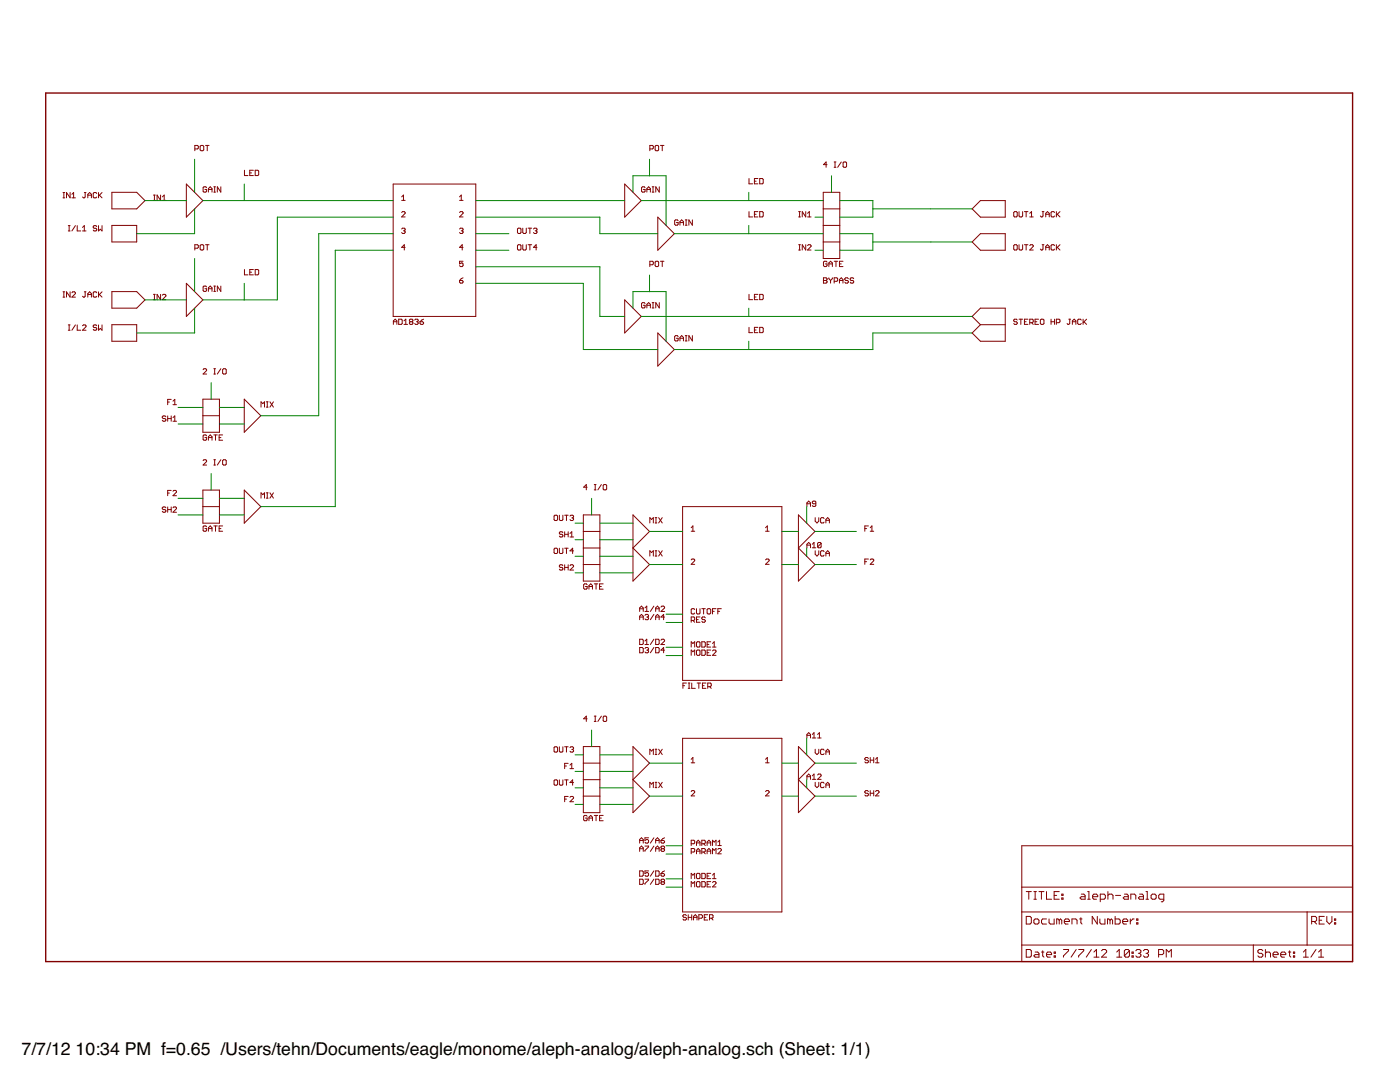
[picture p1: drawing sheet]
<svg xmlns="http://www.w3.org/2000/svg" width="279mm" height="216mm" viewBox="0 0 279 216" stroke-linecap="round" stroke-linejoin="round" font-family="sans-serif">
<defs><g id="words">
<g font-size="3.5">
<text x="4.3" y="210.6">7/7/12</text>
<text x="15.1" y="210.6">10:34 PM f=0.65 /Users/tehn/Documents/eagle/monome/aleph-analog/aleph-analog.sch (Sheet: 1/1)</text>
</g>
</g></defs>
<g fill="#800000" stroke="#800000" stroke-width=".2">
<path d="M22.3 38.4v3.3z"/>
<path d="M22.3 41.7h5z"/>
<path d="M28.9 40l-1.6 1.7z"/>
<path d="M27.3 38.4l1.6 1.6z"/>
<path d="M22.3 38.4h5z"/>
<path d="M12.6 39.5h.3z"/>
<path d="M12.7 38.4v1.1z"/>
<path d="M12.6 38.4h.3z"/>
<path d="M13.3 38.4v1.1z"/>
<path d="M13.3 38.4l.7 1.1z"/>
<path d="M14 38.4v1.1z"/>
<path d="M14.7 38.4l-.3 .4z"/>
<path d="M14.7 38.4v1.1z"/>
<path d="M14.4 39.5h.6z"/>
<path d="M16.5 39.3l.2 .2z"/>
<path d="M16.7 39.5h.1z"/>
<path d="M16.8 39.5l.2-.2z"/>
<path d="M17 38.4v.9z"/>
<path d="M16.8 38.4h.4z"/>
<path d="M17.5 38.8v.7z"/>
<path d="M17.5 38.8l.4-.4z"/>
<path d="M17.9 38.4l.3 .4z"/>
<path d="M18.2 38.8v.7z"/>
<path d="M17.5 38.9h.7z"/>
<path d="M19.1 38.4l.2 .2z"/>
<path d="M18.8 38.4h.3z"/>
<path d="M18.8 38.4l-.2 .2z"/>
<path d="M18.6 38.6v.7z"/>
<path d="M18.6 39.3l.2 .2z"/>
<path d="M18.8 39.5h.3z"/>
<path d="M19.1 39.5l.2-.2z"/>
<path d="M19.7 38.4v1.1z"/>
<path d="M20.4 38.4l-.7 .7z"/>
<path d="M19.8 38.9l.6 .6z"/>
<path d="M13.6 46.1h.4z"/>
<path d="M13.8 45v1.1z"/>
<path d="M13.6 45h.4z"/>
<path d="M15 45l-.6 1.1z"/>
<path d="M15.4 45v1.1z"/>
<path d="M15.4 46.1h.7z"/>
<path d="M16.5 45.4l.3-.4z"/>
<path d="M16.8 45v1.1z"/>
<path d="M16.5 46.1h.7z"/>
<path d="M19.1 45l.2 .2z"/>
<path d="M18.8 45h.3z"/>
<path d="M18.8 45l-.2 .2z"/>
<path d="M18.6 45.2v.2z"/>
<path d="M18.6 45.4l.2 .2z"/>
<path d="M18.8 45.6h.3z"/>
<path d="M19.1 45.6l.2 .1z"/>
<path d="M19.3 45.7v.2z"/>
<path d="M19.3 45.9l-.2 .2z"/>
<path d="M18.8 46.1h.3z"/>
<path d="M18.6 45.9l.2 .2z"/>
<path d="M19.7 45v1.1z"/>
<path d="M19.7 46.1l.3-.4z"/>
<path d="M20 45.7l.4 .4z"/>
<path d="M20.4 45v1.1z"/>
<path d="M22.3 45v3.3z"/>
<path d="M22.3 48.3h5z"/>
<path d="M27.3 45v3.3z"/>
<path d="M22.3 45h5z"/>
<path d="M37.2 36.7v6.6z"/>
<path d="M37.2 43.3l3.3-3.3z"/>
<path d="M37.2 36.7l3.3 3.3z"/>
<path d="M41.1 37.3l.1 .1z"/>
<path d="M40.7 37.3h.4z"/>
<path d="M40.7 37.3l-.2 .1z"/>
<path d="M40.5 37.4v.8z"/>
<path d="M40.5 38.2l.2 .1z"/>
<path d="M40.7 38.3h.4z"/>
<path d="M41.1 38.3l.1-.1z"/>
<path d="M41.2 37.8v.4z"/>
<path d="M40.9 37.8h.3z"/>
<path d="M41.6 37.6v.7z"/>
<path d="M41.6 37.6l.4-.3z"/>
<path d="M42 37.3l.3 .3z"/>
<path d="M42.3 37.6v.7z"/>
<path d="M41.6 37.8h.7z"/>
<path d="M42.7 38.3h.3z"/>
<path d="M42.8 37.3v1z"/>
<path d="M42.7 37.3h.3z"/>
<path d="M43.4 37.3v1z"/>
<path d="M43.4 37.3l.7 1z"/>
<path d="M44.1 37.3v1z"/>
<path d="M38.9 29v1.1z"/>
<path d="M38.9 29h.5z"/>
<path d="M39.4 29l.2 .2z"/>
<path d="M39.6 29.2v.3z"/>
<path d="M39.6 29.5l-.2 .2z"/>
<path d="M38.9 29.7h.5z"/>
<path d="M40.1 29h.4z"/>
<path d="M39.9 29.2l.2-.2z"/>
<path d="M39.9 29.2v.7z"/>
<path d="M39.9 29.9l.2 .2z"/>
<path d="M40.1 30.1h.4z"/>
<path d="M40.5 30.1l.2-.2z"/>
<path d="M40.7 29.2v.7z"/>
<path d="M40.5 29l.2 .2z"/>
<path d="M41.4 29v1.1z"/>
<path d="M41 29h.7z"/>
<path d="M30.6 40h.4z"/>
<path d="M30.8 38.9v1.1z"/>
<path d="M30.6 38.9h.4z"/>
<path d="M31.3 38.9v1.1z"/>
<path d="M31.3 38.9l.7 1.1z"/>
<path d="M32 38.9v1.1z"/>
<path d="M32.4 39.3l.4-.4z"/>
<path d="M32.8 38.9v1.1z"/>
<path d="M32.4 40h.7z"/>
<path d="M48.8 34v1z"/>
<path d="M48.8 35h.7z"/>
<path d="M49.8 34h.8z"/>
<path d="M49.8 34v1z"/>
<path d="M49.8 35h.8z"/>
<path d="M49.8 34.5h.4z"/>
<path d="M50.9 34v1z"/>
<path d="M50.9 35h.6z"/>
<path d="M51.5 35l.1-.1z"/>
<path d="M51.6 34.1v.8z"/>
<path d="M51.5 34l.1 .1z"/>
<path d="M50.9 34h.6z"/>
<path d="M78.5 36.7v26.4z"/>
<path d="M78.5 63.1h16.5z"/>
<path d="M95 36.7v26.4z"/>
<path d="M78.5 36.7h16.5z"/>
<path d="M78.5 64v.7z"/>
<path d="M78.5 64l.4-.3z"/>
<path d="M78.9 63.7l.3 .3z"/>
<path d="M79.2 64v.7z"/>
<path d="M78.5 64.2h.7z"/>
<path d="M79.6 63.7v1z"/>
<path d="M79.6 64.7h.5z"/>
<path d="M80.1 64.7l.2-.1z"/>
<path d="M80.3 63.9v.7z"/>
<path d="M80.1 63.7l.2 .2z"/>
<path d="M79.6 63.7h.5z"/>
<path d="M80.6 64l.4-.3z"/>
<path d="M81 63.7v1z"/>
<path d="M80.6 64.7h.7z"/>
<path d="M81.9 63.7l-.2 .2z"/>
<path d="M81.9 63.7h.3z"/>
<path d="M82.2 63.7l.2 .2z"/>
<path d="M82.4 63.9v.1z"/>
<path d="M82.4 64l-.2 .2z"/>
<path d="M82.2 64.2l.2 .2z"/>
<path d="M82.4 64.4v.2z"/>
<path d="M82.4 64.6l-.2 .1z"/>
<path d="M81.9 64.7h.3z"/>
<path d="M81.7 64.6l.2 .1z"/>
<path d="M81.7 64.4v.2z"/>
<path d="M81.9 64.2l-.2 .2z"/>
<path d="M81.7 64l.2 .2z"/>
<path d="M81.7 63.9v.1z"/>
<path d="M81.9 64.2h.3z"/>
<path d="M82.8 63.9l.1-.2z"/>
<path d="M82.9 63.7h.4z"/>
<path d="M83.3 63.7l.2 .2z"/>
<path d="M83.5 63.9v.1z"/>
<path d="M83.5 64l-.2 .2z"/>
<path d="M83.1 64.2h.2z"/>
<path d="M83.3 64.2l.2 .2z"/>
<path d="M83.5 64.4v.2z"/>
<path d="M83.5 64.6l-.2 .1z"/>
<path d="M82.9 64.7h.4z"/>
<path d="M82.8 64.6l.1 .1z"/>
<path d="M84.2 63.9l.3-.2z"/>
<path d="M83.8 64.2l.4-.3z"/>
<path d="M83.8 64.2v.4z"/>
<path d="M83.8 64.6l.2 .1z"/>
<path d="M84 64.7h.3z"/>
<path d="M84.3 64.7l.2-.1z"/>
<path d="M84.5 64.4v.2z"/>
<path d="M84.3 64.2l.2 .2z"/>
<path d="M83.8 64.2h.5z"/>
<path d="M80.5 38.9l-.3 .4z"/>
<path d="M80.5 38.9v1.1z"/>
<path d="M80.2 40h.7z"/>
<path d="M80.2 43.3h.7z"/>
<path d="M80.9 42.6l-.7 .7z"/>
<path d="M80.9 42.4v.2z"/>
<path d="M80.7 42.2l.2 .2z"/>
<path d="M80.3 42.2h.4z"/>
<path d="M80.3 42.2l-.1 .2z"/>
<path d="M80.2 45.7l.1-.2z"/>
<path d="M80.3 45.5h.4z"/>
<path d="M80.7 45.5l.2 .2z"/>
<path d="M80.9 45.7v.2z"/>
<path d="M80.9 45.9l-.2 .2z"/>
<path d="M80.5 46.1h.2z"/>
<path d="M80.7 46.1l.2 .1z"/>
<path d="M80.9 46.2v.2z"/>
<path d="M80.9 46.4l-.2 .2z"/>
<path d="M80.3 46.6h.4z"/>
<path d="M80.2 46.4l.1 .2z"/>
<path d="M80.7 48.8v1.1z"/>
<path d="M80.7 48.8l-.5 .6z"/>
<path d="M80.2 49.4h.7z"/>
<path d="M92.1 38.9l-.4 .4z"/>
<path d="M92.1 38.9v1.1z"/>
<path d="M91.7 40h.7z"/>
<path d="M91.7 43.3h.7z"/>
<path d="M92.4 42.6l-.7 .7z"/>
<path d="M92.4 42.4v.2z"/>
<path d="M92.2 42.2l.2 .2z"/>
<path d="M91.9 42.2h.3z"/>
<path d="M91.9 42.2l-.2 .2z"/>
<path d="M91.7 45.7l.2-.2z"/>
<path d="M91.9 45.5h.3z"/>
<path d="M92.2 45.5l.2 .2z"/>
<path d="M92.4 45.7v.2z"/>
<path d="M92.4 45.9l-.2 .2z"/>
<path d="M92.1 46.1h.1z"/>
<path d="M92.2 46.1l.2 .1z"/>
<path d="M92.4 46.2v.2z"/>
<path d="M92.4 46.4l-.2 .2z"/>
<path d="M91.9 46.6h.3z"/>
<path d="M91.7 46.4l.2 .2z"/>
<path d="M92.2 48.8v1.1z"/>
<path d="M92.2 48.8l-.5 .6z"/>
<path d="M91.7 49.4h.7z"/>
<path d="M91.7 52.1h.7z"/>
<path d="M91.7 52.1v.6z"/>
<path d="M91.7 52.7l.4-.2z"/>
<path d="M92.1 52.5h.1z"/>
<path d="M92.2 52.5l.2 .2z"/>
<path d="M92.4 52.7v.3z"/>
<path d="M92.4 53l-.2 .2z"/>
<path d="M91.9 53.2h.3z"/>
<path d="M91.7 53l.2 .2z"/>
<path d="M92.1 55.6l.3-.2z"/>
<path d="M92.1 55.6l-.4 .4z"/>
<path d="M91.7 56v.3z"/>
<path d="M91.7 56.3l.2 .2z"/>
<path d="M91.9 56.5h.3z"/>
<path d="M92.4 56.3l-.2 .2z"/>
<path d="M92.4 56.1v.2z"/>
<path d="M92.2 56l.2 .1z"/>
<path d="M91.7 56h.5z"/>
<path d="M22.3 58.2v3.3z"/>
<path d="M22.3 61.5h5z"/>
<path d="M27.3 61.5l1.6-1.7z"/>
<path d="M27.3 58.2l1.6 1.6z"/>
<path d="M22.3 58.2h5z"/>
<path d="M12.6 59.3h.3z"/>
<path d="M12.7 58.2v1.1z"/>
<path d="M12.6 58.2h.3z"/>
<path d="M13.3 58.2v1.1z"/>
<path d="M13.3 58.2l.7 1.1z"/>
<path d="M14 58.2v1.1z"/>
<path d="M14.4 59.3h.6z"/>
<path d="M14.4 59.3l.6-.7z"/>
<path d="M15 58.4v.2z"/>
<path d="M14.9 58.2l.1 .2z"/>
<path d="M14.5 58.2h.4z"/>
<path d="M14.5 58.2l-.1 .2z"/>
<path d="M16.5 59.1l.2 .2z"/>
<path d="M16.7 59.3h.1z"/>
<path d="M17 59.1l-.2 .2z"/>
<path d="M17 58.2v.9z"/>
<path d="M16.8 58.2h.4z"/>
<path d="M17.5 58.6v.7z"/>
<path d="M17.5 58.6l.4-.4z"/>
<path d="M17.9 58.2l.3 .4z"/>
<path d="M18.2 58.6v.7z"/>
<path d="M17.5 58.8h.7z"/>
<path d="M19.1 58.2l.2 .2z"/>
<path d="M18.8 58.2h.3z"/>
<path d="M18.8 58.2l-.2 .2z"/>
<path d="M18.6 58.4v.7z"/>
<path d="M18.6 59.1l.2 .2z"/>
<path d="M18.8 59.3h.3z"/>
<path d="M19.1 59.3l.2-.2z"/>
<path d="M19.7 58.2v1.1z"/>
<path d="M19.7 58.9l.7-.7z"/>
<path d="M19.8 58.8l.6 .5z"/>
<path d="M13.6 65.9h.4z"/>
<path d="M13.8 64.8v1.1z"/>
<path d="M13.6 64.8h.4z"/>
<path d="M15 64.8l-.6 1.1z"/>
<path d="M15.4 64.8v1.1z"/>
<path d="M15.4 65.9h.7z"/>
<path d="M16.5 65.9h.7z"/>
<path d="M17.2 65.2l-.7 .7z"/>
<path d="M17.2 65v.2z"/>
<path d="M17 64.8l.2 .2z"/>
<path d="M16.7 64.8h.3z"/>
<path d="M16.5 65l.2-.2z"/>
<path d="M19.1 64.8l.2 .2z"/>
<path d="M18.8 64.8h.3z"/>
<path d="M18.6 65l.2-.2z"/>
<path d="M18.6 65v.2z"/>
<path d="M18.6 65.2l.2 .2z"/>
<path d="M18.8 65.4h.3z"/>
<path d="M19.1 65.4l.2 .1z"/>
<path d="M19.3 65.5v.2z"/>
<path d="M19.3 65.7l-.2 .2z"/>
<path d="M18.8 65.9h.3z"/>
<path d="M18.6 65.7l.2 .2z"/>
<path d="M19.7 64.8v1.1z"/>
<path d="M20 65.5l-.3 .4z"/>
<path d="M20 65.5l.4 .4z"/>
<path d="M20.4 64.8v1.1z"/>
<path d="M22.3 64.8v3.3z"/>
<path d="M22.3 68.1h5z"/>
<path d="M27.3 64.8v3.3z"/>
<path d="M22.3 64.8h5z"/>
<path d="M37.2 56.5v6.6z"/>
<path d="M37.2 63.1l3.3-3.3z"/>
<path d="M37.2 56.5l3.3 3.3z"/>
<path d="M41.1 57.1l.1 .2z"/>
<path d="M40.7 57.1h.4z"/>
<path d="M40.7 57.1l-.2 .2z"/>
<path d="M40.5 57.3v.7z"/>
<path d="M40.5 58l.2 .1z"/>
<path d="M40.7 58.1h.4z"/>
<path d="M41.2 58l-.1 .1z"/>
<path d="M41.2 57.6v.4z"/>
<path d="M40.9 57.6h.3z"/>
<path d="M41.6 57.4v.7z"/>
<path d="M41.6 57.4l.4-.3z"/>
<path d="M42 57.1l.3 .3z"/>
<path d="M42.3 57.4v.7z"/>
<path d="M41.6 57.6h.7z"/>
<path d="M42.7 58.1h.3z"/>
<path d="M42.8 57.1v1z"/>
<path d="M42.7 57.1h.3z"/>
<path d="M43.4 57.1v1z"/>
<path d="M43.4 57.1l.7 1z"/>
<path d="M44.1 57.1v1z"/>
<path d="M38.9 48.8v1.1z"/>
<path d="M38.9 48.8h.5z"/>
<path d="M39.4 48.8l.2 .2z"/>
<path d="M39.6 49v.4z"/>
<path d="M39.6 49.4l-.2 .1z"/>
<path d="M38.9 49.5h.5z"/>
<path d="M40.1 48.8h.4z"/>
<path d="M39.9 49l.2-.2z"/>
<path d="M39.9 49v.7z"/>
<path d="M39.9 49.7l.2 .2z"/>
<path d="M40.1 49.9h.4z"/>
<path d="M40.5 49.9l.2-.2z"/>
<path d="M40.7 49v.7z"/>
<path d="M40.5 48.8l.2 .2z"/>
<path d="M41.4 48.8v1.1z"/>
<path d="M41 48.8h.7z"/>
<path d="M30.6 59.8h.4z"/>
<path d="M30.8 58.7v1.1z"/>
<path d="M30.6 58.7h.4z"/>
<path d="M31.3 58.7v1.1z"/>
<path d="M31.3 58.7l.7 1.1z"/>
<path d="M32 58.7v1.1z"/>
<path d="M32.4 59.8h.7z"/>
<path d="M33.1 59.1l-.7 .7z"/>
<path d="M33.1 58.9v.2z"/>
<path d="M32.9 58.7l.2 .2z"/>
<path d="M32.6 58.7h.3z"/>
<path d="M32.6 58.7l-.2 .2z"/>
<path d="M48.8 53.8v1z"/>
<path d="M48.8 54.8h.7z"/>
<path d="M49.8 53.8h.8z"/>
<path d="M49.8 53.8v1z"/>
<path d="M49.8 54.8h.8z"/>
<path d="M49.8 54.3h.4z"/>
<path d="M50.9 53.8v1z"/>
<path d="M50.9 54.8h.6z"/>
<path d="M51.6 54.7l-.1 .1z"/>
<path d="M51.6 54v.7z"/>
<path d="M51.5 53.8l.1 .2z"/>
<path d="M50.9 53.8h.6z"/>
<path d="M33.5 97.9v1z"/>
<path d="M33.5 97.9h.7z"/>
<path d="M33.5 98.4h.3z"/>
<path d="M34.5 98.9h.7z"/>
<path d="M35.2 98.2l-.7 .7z"/>
<path d="M35.2 98v.2z"/>
<path d="M35.1 97.9l.1 .1z"/>
<path d="M34.7 97.9h.4z"/>
<path d="M34.7 97.9l-.2 .1z"/>
<path d="M32.9 101.2l.2 .1z"/>
<path d="M32.6 101.2h.3z"/>
<path d="M32.4 101.3l.2-.1z"/>
<path d="M32.4 101.3v.2z"/>
<path d="M32.4 101.5l.2 .2z"/>
<path d="M32.6 101.7h.3z"/>
<path d="M32.9 101.7l.2 .2z"/>
<path d="M33.1 101.9v.1z"/>
<path d="M33.1 102l-.2 .2z"/>
<path d="M32.6 102.2h.3z"/>
<path d="M32.4 102l.2 .2z"/>
<path d="M33.5 101.2v1z"/>
<path d="M33.5 101.7h.7z"/>
<path d="M34.2 101.2v1z"/>
<path d="M34.5 102.2h.7z"/>
<path d="M35.2 101.5l-.7 .7z"/>
<path d="M35.2 101.3v.2z"/>
<path d="M35.1 101.2l.1 .1z"/>
<path d="M34.7 101.2h.4z"/>
<path d="M34.7 101.2l-.2 .1z"/>
<path d="M40.5 97.8v3.3z"/>
<path d="M40.5 101.1h3.3z"/>
<path d="M43.8 97.8v3.3z"/>
<path d="M40.5 97.8h3.3z"/>
<path d="M40.5 101.1v3.3z"/>
<path d="M40.5 104.4h3.3z"/>
<path d="M43.8 101.1v3.3z"/>
<path d="M48.7 97.8v6.6z"/>
<path d="M48.7 104.4l3.3-3.3z"/>
<path d="M48.7 97.8l3.3 3.3z"/>
<path d="M41.1 104.9l.1 .2z"/>
<path d="M40.7 104.9h.4z"/>
<path d="M40.7 104.9l-.2 .2z"/>
<path d="M40.5 105.1v.7z"/>
<path d="M40.5 105.8l.2 .2z"/>
<path d="M40.7 106h.4z"/>
<path d="M41.1 106l.1-.2z"/>
<path d="M41.2 105.5v.3z"/>
<path d="M40.9 105.5h.3z"/>
<path d="M41.6 105.3v.7z"/>
<path d="M41.6 105.3l.4-.4z"/>
<path d="M42 104.9l.3 .4z"/>
<path d="M42.3 105.3v.7z"/>
<path d="M41.6 105.5h.7z"/>
<path d="M43 104.9v1.1z"/>
<path d="M42.7 104.9h.7z"/>
<path d="M43.7 104.9h.7z"/>
<path d="M43.7 104.9v1.1z"/>
<path d="M43.7 106h.7z"/>
<path d="M43.7 105.5h.4z"/>
<path d="M52.1 98.3v1.1z"/>
<path d="M52.1 98.3l.4 .4z"/>
<path d="M52.8 98.3l-.3 .4z"/>
<path d="M52.8 98.3v1.1z"/>
<path d="M53.1 99.4h.4z"/>
<path d="M53.3 98.3v1.1z"/>
<path d="M53.1 98.3h.4z"/>
<path d="M53.9 98.3l.7 1.1z"/>
<path d="M54.6 98.3l-.7 1.1z"/>
<path d="M40.5 92.8h.7z"/>
<path d="M40.5 92.8l.7-.7z"/>
<path d="M41.2 91.9v.2z"/>
<path d="M41.1 91.7l.1 .2z"/>
<path d="M40.7 91.7h.4z"/>
<path d="M40.7 91.7l-.2 .2z"/>
<path d="M42.7 92.8h.3z"/>
<path d="M42.8 91.7v1.1z"/>
<path d="M42.7 91.7h.3z"/>
<path d="M44.1 91.7l-.7 1.1z"/>
<path d="M44.6 91.7h.4z"/>
<path d="M44.4 91.9l.2-.2z"/>
<path d="M44.4 91.9v.7z"/>
<path d="M44.4 92.6l.2 .2z"/>
<path d="M44.6 92.8h.4z"/>
<path d="M45 92.8l.1-.2z"/>
<path d="M45.1 91.9v.7z"/>
<path d="M45 91.7l.1 .2z"/>
<path d="M33.5 79.7v1.1z"/>
<path d="M33.5 79.7h.7z"/>
<path d="M33.5 80.2h.3z"/>
<path d="M34.5 80.1l.4-.4z"/>
<path d="M34.9 79.7v1.1z"/>
<path d="M34.5 80.8h.7z"/>
<path d="M32.9 83l.2 .2z"/>
<path d="M32.6 83h.3z"/>
<path d="M32.4 83.2l.2-.2z"/>
<path d="M32.4 83.2v.1z"/>
<path d="M32.4 83.3l.2 .2z"/>
<path d="M32.6 83.5h.3z"/>
<path d="M32.9 83.5l.2 .2z"/>
<path d="M33.1 83.7v.2z"/>
<path d="M33.1 83.9l-.2 .2z"/>
<path d="M32.6 84.1h.3z"/>
<path d="M32.4 83.9l.2 .2z"/>
<path d="M33.5 83v1.1z"/>
<path d="M33.5 83.5h.7z"/>
<path d="M34.2 83v1.1z"/>
<path d="M34.5 83.3l.4-.3z"/>
<path d="M34.9 83v1.1z"/>
<path d="M34.5 84.1h.7z"/>
<path d="M40.5 79.7v3.3z"/>
<path d="M40.5 83h3.3z"/>
<path d="M43.8 79.7v3.3z"/>
<path d="M40.5 79.7h3.3z"/>
<path d="M40.5 83v3.3z"/>
<path d="M40.5 86.3h3.3z"/>
<path d="M43.8 83v3.3z"/>
<path d="M48.7 79.7v6.6z"/>
<path d="M48.7 86.3l3.3-3.3z"/>
<path d="M48.7 79.7l3.3 3.3z"/>
<path d="M41.1 86.8l.1 .2z"/>
<path d="M40.7 86.8h.4z"/>
<path d="M40.7 86.8l-.2 .2z"/>
<path d="M40.5 87v.7z"/>
<path d="M40.5 87.7l.2 .1z"/>
<path d="M40.7 87.8h.4z"/>
<path d="M41.1 87.8l.1-.1z"/>
<path d="M41.2 87.3v.4z"/>
<path d="M40.9 87.3h.3z"/>
<path d="M41.6 87.1v.7z"/>
<path d="M41.6 87.1l.4-.3z"/>
<path d="M42 86.8l.3 .3z"/>
<path d="M42.3 87.1v.7z"/>
<path d="M41.6 87.3h.7z"/>
<path d="M43 86.8v1z"/>
<path d="M42.7 86.8h.7z"/>
<path d="M43.7 86.8h.7z"/>
<path d="M43.7 86.8v1z"/>
<path d="M43.7 87.8h.7z"/>
<path d="M43.7 87.3h.4z"/>
<path d="M52.1 80.2v1z"/>
<path d="M52.1 80.2l.4 .3z"/>
<path d="M52.8 80.2l-.3 .3z"/>
<path d="M52.8 80.2v1z"/>
<path d="M53.1 81.2h.4z"/>
<path d="M53.3 80.2v1z"/>
<path d="M53.1 80.2h.4z"/>
<path d="M53.9 80.2l.7 1z"/>
<path d="M54.6 80.2l-.7 1z"/>
<path d="M40.5 74.6h.7z"/>
<path d="M40.5 74.6l.7-.7z"/>
<path d="M41.2 73.8v.1z"/>
<path d="M41.1 73.6l.1 .2z"/>
<path d="M40.7 73.6h.4z"/>
<path d="M40.7 73.6l-.2 .2z"/>
<path d="M42.7 74.6h.3z"/>
<path d="M42.8 73.6v1z"/>
<path d="M42.7 73.6h.3z"/>
<path d="M44.1 73.6l-.7 1z"/>
<path d="M44.6 73.6h.4z"/>
<path d="M44.4 73.8l.2-.2z"/>
<path d="M44.4 73.8v.7z"/>
<path d="M44.4 74.5l.2 .1z"/>
<path d="M44.6 74.6h.4z"/>
<path d="M45 74.6l.1-.1z"/>
<path d="M45.1 73.8v.7z"/>
<path d="M45 73.6l.1 .2z"/>
<path d="M103.4 45.5h.4z"/>
<path d="M103.4 45.5l-.1 .2z"/>
<path d="M103.3 45.7v.7z"/>
<path d="M103.3 46.4l.1 .2z"/>
<path d="M103.4 46.6h.4z"/>
<path d="M104 46.4l-.2 .2z"/>
<path d="M104 45.7v.7z"/>
<path d="M103.8 45.5l.2 .2z"/>
<path d="M104.3 45.5v.9z"/>
<path d="M104.3 46.4l.2 .2z"/>
<path d="M104.5 46.6h.4z"/>
<path d="M105 46.4l-.1 .2z"/>
<path d="M105 45.5v.9z"/>
<path d="M105.7 45.5v1.1z"/>
<path d="M105.4 45.5h.7z"/>
<path d="M106.5 45.7l.1-.2z"/>
<path d="M106.6 45.5h.4z"/>
<path d="M107 45.5l.2 .2z"/>
<path d="M107.2 45.7v.2z"/>
<path d="M107.2 45.9l-.2 .2z"/>
<path d="M106.8 46.1h.2z"/>
<path d="M107 46.1l.2 .1z"/>
<path d="M107.2 46.2v.2z"/>
<path d="M107.2 46.4l-.2 .2z"/>
<path d="M106.6 46.6h.4z"/>
<path d="M106.5 46.4l.1 .2z"/>
<path d="M103.4 48.8h.4z"/>
<path d="M103.4 48.8l-.1 .2z"/>
<path d="M103.3 49v.7z"/>
<path d="M103.3 49.7l.1 .2z"/>
<path d="M103.4 49.9h.4z"/>
<path d="M104 49.7l-.2 .2z"/>
<path d="M104 49v.7z"/>
<path d="M103.8 48.8l.2 .2z"/>
<path d="M104.3 48.8v.9z"/>
<path d="M104.3 49.7l.2 .2z"/>
<path d="M104.5 49.9h.4z"/>
<path d="M105 49.7l-.1 .2z"/>
<path d="M105 48.8v.9z"/>
<path d="M105.7 48.8v1.1z"/>
<path d="M105.4 48.8h.7z"/>
<path d="M107 48.8v1.1z"/>
<path d="M106.5 49.4l.5-.6z"/>
<path d="M106.5 49.4h.7z"/>
<path d="M124.7 36.7v6.6z"/>
<path d="M124.7 43.3l3.3-3.3z"/>
<path d="M124.7 36.7l3.3 3.3z"/>
<path d="M131.3 43.3v6.6z"/>
<path d="M131.3 49.9l3.3-3.3z"/>
<path d="M131.3 43.3l3.3 3.3z"/>
<path d="M129.7 29v1.1z"/>
<path d="M129.7 29h.5z"/>
<path d="M130.2 29l.2 .2z"/>
<path d="M130.4 29.2v.3z"/>
<path d="M130.4 29.5l-.2 .2z"/>
<path d="M129.7 29.7h.5z"/>
<path d="M130.9 29h.4z"/>
<path d="M130.9 29l-.2 .2z"/>
<path d="M130.7 29.2v.7z"/>
<path d="M130.7 29.9l.2 .2z"/>
<path d="M130.9 30.1h.4z"/>
<path d="M131.3 30.1l.1-.2z"/>
<path d="M131.4 29.2v.7z"/>
<path d="M131.3 29l.1 .2z"/>
<path d="M132.2 29v1.1z"/>
<path d="M131.8 29h.7z"/>
<path d="M128.6 37.3l.1 .1z"/>
<path d="M128.2 37.3h.4z"/>
<path d="M128.2 37.3l-.2 .1z"/>
<path d="M128 37.4v.8z"/>
<path d="M128 38.2l.2 .1z"/>
<path d="M128.2 38.3h.4z"/>
<path d="M128.7 38.2l-.1 .1z"/>
<path d="M128.7 37.8v.4z"/>
<path d="M128.4 37.8h.3z"/>
<path d="M129.1 37.6v.7z"/>
<path d="M129.1 37.6l.4-.3z"/>
<path d="M129.5 37.3l.3 .3z"/>
<path d="M129.8 37.6v.7z"/>
<path d="M129.1 37.8h.7z"/>
<path d="M130.2 38.3h.3z"/>
<path d="M130.3 37.3v1z"/>
<path d="M130.2 37.3h.3z"/>
<path d="M130.9 37.3v1z"/>
<path d="M130.9 37.3l.7 1z"/>
<path d="M131.6 37.3v1z"/>
<path d="M135.2 43.9l.1 .1z"/>
<path d="M134.8 43.9h.4z"/>
<path d="M134.8 43.9l-.2 .1z"/>
<path d="M134.6 44v.7z"/>
<path d="M134.6 44.7l.2 .2z"/>
<path d="M134.8 44.9h.4z"/>
<path d="M135.3 44.7l-.1 .2z"/>
<path d="M135.3 44.4v.3z"/>
<path d="M135 44.4h.3z"/>
<path d="M135.7 44.2v.7z"/>
<path d="M136 43.9l-.3 .3z"/>
<path d="M136 43.9l.4 .3z"/>
<path d="M136.4 44.2v.7z"/>
<path d="M135.7 44.4h.7z"/>
<path d="M136.8 44.9h.3z"/>
<path d="M136.9 43.9v1z"/>
<path d="M136.8 43.9h.3z"/>
<path d="M137.5 43.9v1z"/>
<path d="M137.5 43.9l.7 1z"/>
<path d="M138.2 43.9v1z"/>
<path d="M149.5 35.6v1.1z"/>
<path d="M149.5 36.7h.7z"/>
<path d="M150.6 35.6h.7z"/>
<path d="M150.6 35.6v1.1z"/>
<path d="M150.6 36.7h.7z"/>
<path d="M150.6 36.2h.3z"/>
<path d="M151.6 35.6v1.1z"/>
<path d="M151.6 36.7h.5z"/>
<path d="M152.1 36.7l.2-.2z"/>
<path d="M152.3 35.8v.7z"/>
<path d="M152.1 35.6l.2 .2z"/>
<path d="M151.6 35.6h.5z"/>
<path d="M149.5 42.2v1.1z"/>
<path d="M149.5 43.3h.7z"/>
<path d="M150.6 42.2h.7z"/>
<path d="M150.6 42.2v1.1z"/>
<path d="M150.6 43.3h.7z"/>
<path d="M150.6 42.8h.3z"/>
<path d="M151.6 42.2v1.1z"/>
<path d="M151.6 43.3h.5z"/>
<path d="M152.3 43.1l-.2 .2z"/>
<path d="M152.3 42.4v.7z"/>
<path d="M152.1 42.2l.2 .2z"/>
<path d="M151.6 42.2h.5z"/>
<path d="M164.3 41.7v3.3z"/>
<path d="M164.3 45h3.3z"/>
<path d="M167.6 41.7v3.3z"/>
<path d="M164.3 41.7h3.3z"/>
<path d="M164.3 38.4v3.3z"/>
<path d="M164.3 38.4h3.3z"/>
<path d="M167.6 38.4v3.3z"/>
<path d="M164.3 45v3.3z"/>
<path d="M164.3 48.3h3.3z"/>
<path d="M167.6 45v3.3z"/>
<path d="M164.3 48.3v3.3z"/>
<path d="M164.3 51.6h3.3z"/>
<path d="M167.6 48.3v3.3z"/>
<path d="M164.9 32.3v1.1z"/>
<path d="M164.9 32.3l-.6 .6z"/>
<path d="M164.3 32.9h.8z"/>
<path d="M166.5 33.4h.3z"/>
<path d="M166.6 32.3v1.1z"/>
<path d="M166.5 32.3h.3z"/>
<path d="M167.9 32.3l-.7 1.1z"/>
<path d="M168.4 32.3h.4z"/>
<path d="M168.4 32.3l-.1 .2z"/>
<path d="M168.3 32.5v.7z"/>
<path d="M168.3 33.2l.1 .2z"/>
<path d="M168.4 33.4h.4z"/>
<path d="M168.8 33.4l.2-.2z"/>
<path d="M169 32.5v.7z"/>
<path d="M168.8 32.3l.2 .2z"/>
<path d="M164.9 52.1l.2 .2z"/>
<path d="M164.5 52.1h.4z"/>
<path d="M164.3 52.3l.2-.2z"/>
<path d="M164.3 52.3v.7z"/>
<path d="M164.3 53l.2 .2z"/>
<path d="M164.5 53.2h.4z"/>
<path d="M164.9 53.2l.2-.2z"/>
<path d="M165.1 52.7v.3z"/>
<path d="M164.7 52.7h.4z"/>
<path d="M165.4 52.5v.7z"/>
<path d="M165.4 52.5l.4-.4z"/>
<path d="M165.8 52.1l.3 .4z"/>
<path d="M166.1 52.5v.7z"/>
<path d="M165.4 52.7h.7z"/>
<path d="M166.8 52.1v1.1z"/>
<path d="M166.5 52.1h.7z"/>
<path d="M167.5 52.1h.7z"/>
<path d="M167.5 52.1v1.1z"/>
<path d="M167.5 53.2h.7z"/>
<path d="M167.5 52.7h.4z"/>
<path d="M164.3 55.4v1.1z"/>
<path d="M164.3 55.4h.6z"/>
<path d="M164.9 55.4l.2 .2z"/>
<path d="M165.1 55.6v.2z"/>
<path d="M165.1 55.8l-.2 .2z"/>
<path d="M164.9 56l.2 .1z"/>
<path d="M165.1 56.1v.2z"/>
<path d="M165.1 56.3l-.2 .2z"/>
<path d="M164.3 56.5h.6z"/>
<path d="M164.3 56h.6z"/>
<path d="M165.4 55.4v.2z"/>
<path d="M165.4 55.6l.4 .4z"/>
<path d="M165.8 56l.3-.4z"/>
<path d="M166.1 55.4v.2z"/>
<path d="M165.8 56v.5z"/>
<path d="M166.5 55.4v1.1z"/>
<path d="M166.5 55.4h.5z"/>
<path d="M167 55.4l.2 .2z"/>
<path d="M167.2 55.6v.4z"/>
<path d="M167.2 56l-.2 .1z"/>
<path d="M166.5 56.1h.5z"/>
<path d="M167.5 55.8v.7z"/>
<path d="M167.5 55.8l.4-.4z"/>
<path d="M167.9 55.4l.3 .4z"/>
<path d="M168.2 55.8v.7z"/>
<path d="M167.5 56h.7z"/>
<path d="M169.1 55.4l.2 .2z"/>
<path d="M168.8 55.4h.3z"/>
<path d="M168.6 55.6l.2-.2z"/>
<path d="M168.6 55.6v.2z"/>
<path d="M168.6 55.8l.2 .2z"/>
<path d="M168.8 56h.3z"/>
<path d="M169.1 56l.2 .1z"/>
<path d="M169.3 56.1v.2z"/>
<path d="M169.3 56.3l-.2 .2z"/>
<path d="M168.8 56.5h.3z"/>
<path d="M168.6 56.3l.2 .2z"/>
<path d="M170.2 55.4l.2 .2z"/>
<path d="M169.8 55.4h.4z"/>
<path d="M169.8 55.4l-.1 .2z"/>
<path d="M169.7 55.6v.2z"/>
<path d="M169.7 55.8l.1 .2z"/>
<path d="M169.8 56h.4z"/>
<path d="M170.2 56l.2 .1z"/>
<path d="M170.4 56.1v.2z"/>
<path d="M170.4 56.3l-.2 .2z"/>
<path d="M169.8 56.5h.4z"/>
<path d="M169.7 56.3l.1 .2z"/>
<path d="M159.4 43.3h.3z"/>
<path d="M159.6 42.2v1.1z"/>
<path d="M159.4 42.2h.3z"/>
<path d="M160.1 42.2v1.1z"/>
<path d="M160.1 42.2l.7 1.1z"/>
<path d="M160.8 42.2v1.1z"/>
<path d="M161.2 42.6l.3-.4z"/>
<path d="M161.5 42.2v1.1z"/>
<path d="M161.2 43.3h.7z"/>
<path d="M159.4 49.9h.3z"/>
<path d="M159.6 48.8v1.1z"/>
<path d="M159.4 48.8h.3z"/>
<path d="M160.1 48.8v1.1z"/>
<path d="M160.1 48.8l.7 1.1z"/>
<path d="M160.8 48.8v1.1z"/>
<path d="M161.2 49.9h.7z"/>
<path d="M161.9 49.2l-.7 .7z"/>
<path d="M161.9 49v.2z"/>
<path d="M161.7 48.8l.2 .2z"/>
<path d="M161.3 48.8h.4z"/>
<path d="M161.3 48.8l-.1 .2z"/>
<path d="M200.6 40v3.3z"/>
<path d="M195.7 40h4.9z"/>
<path d="M195.7 40l-1.7 1.7z"/>
<path d="M194 41.7l1.7 1.6z"/>
<path d="M195.7 43.3h4.9z"/>
<path d="M202.5 42.2h.3z"/>
<path d="M202.5 42.2l-.2 .2z"/>
<path d="M202.3 42.4v.7z"/>
<path d="M202.3 43.1l.2 .2z"/>
<path d="M202.5 43.3h.3z"/>
<path d="M203 43.1l-.2 .2z"/>
<path d="M203 42.4v.7z"/>
<path d="M202.8 42.2l.2 .2z"/>
<path d="M203.4 42.2v.9z"/>
<path d="M203.4 43.1l.2 .2z"/>
<path d="M203.6 43.3h.3z"/>
<path d="M203.9 43.3l.2-.2z"/>
<path d="M204.1 42.2v.9z"/>
<path d="M204.8 42.2v1.1z"/>
<path d="M204.4 42.2h.7z"/>
<path d="M205.5 42.6l.4-.4z"/>
<path d="M205.9 42.2v1.1z"/>
<path d="M205.5 43.3h.7z"/>
<path d="M207.6 43.1l.2 .2z"/>
<path d="M207.8 43.3h.2z"/>
<path d="M208.2 43.1l-.2 .2z"/>
<path d="M208.2 42.2v.9z"/>
<path d="M208 42.2h.3z"/>
<path d="M208.7 42.6v.7z"/>
<path d="M208.7 42.6l.3-.4z"/>
<path d="M209 42.2l.4 .4z"/>
<path d="M209.4 42.6v.7z"/>
<path d="M208.7 42.8h.7z"/>
<path d="M210.3 42.2l.2 .2z"/>
<path d="M209.9 42.2h.4z"/>
<path d="M209.9 42.2l-.1 .2z"/>
<path d="M209.8 42.4v.7z"/>
<path d="M209.8 43.1l.1 .2z"/>
<path d="M209.9 43.3h.4z"/>
<path d="M210.5 43.1l-.2 .2z"/>
<path d="M210.8 42.2v1.1z"/>
<path d="M210.8 42.9l.7-.7z"/>
<path d="M211 42.8l.5 .5z"/>
<path d="M200.6 46.6v3.3z"/>
<path d="M195.7 46.6h4.9z"/>
<path d="M195.7 46.6l-1.7 1.7z"/>
<path d="M194 48.3l1.7 1.6z"/>
<path d="M195.7 49.9h4.9z"/>
<path d="M202.5 48.8h.3z"/>
<path d="M202.5 48.8l-.2 .2z"/>
<path d="M202.3 49v.7z"/>
<path d="M202.3 49.7l.2 .2z"/>
<path d="M202.5 49.9h.3z"/>
<path d="M203 49.7l-.2 .2z"/>
<path d="M203 49v.7z"/>
<path d="M202.8 48.8l.2 .2z"/>
<path d="M203.4 48.8v.9z"/>
<path d="M203.4 49.7l.2 .2z"/>
<path d="M203.6 49.9h.3z"/>
<path d="M203.9 49.9l.2-.2z"/>
<path d="M204.1 48.8v.9z"/>
<path d="M204.8 48.8v1.1z"/>
<path d="M204.4 48.8h.7z"/>
<path d="M205.5 49.9h.7z"/>
<path d="M206.2 49.2l-.7 .7z"/>
<path d="M206.2 49v.2z"/>
<path d="M206 48.8l.2 .2z"/>
<path d="M205.7 48.8h.3z"/>
<path d="M205.7 48.8l-.2 .2z"/>
<path d="M207.6 49.7l.2 .2z"/>
<path d="M207.8 49.9h.2z"/>
<path d="M208.2 49.7l-.2 .2z"/>
<path d="M208.2 48.8v.9z"/>
<path d="M208 48.8h.3z"/>
<path d="M208.7 49.2v.7z"/>
<path d="M208.7 49.2l.3-.4z"/>
<path d="M209 48.8l.4 .4z"/>
<path d="M209.4 49.2v.7z"/>
<path d="M208.7 49.4h.7z"/>
<path d="M210.3 48.8l.2 .2z"/>
<path d="M209.9 48.8h.4z"/>
<path d="M209.9 48.8l-.1 .2z"/>
<path d="M209.8 49v.7z"/>
<path d="M209.8 49.7l.1 .2z"/>
<path d="M209.9 49.9h.4z"/>
<path d="M210.5 49.7l-.2 .2z"/>
<path d="M210.8 48.8v1.1z"/>
<path d="M210.8 49.5l.7-.7z"/>
<path d="M211 49.4l.5 .5z"/>
<path d="M124.7 59.8v6.6z"/>
<path d="M124.7 66.4l3.3-3.3z"/>
<path d="M124.7 59.8l3.3 3.3z"/>
<path d="M131.3 66.4v6.6z"/>
<path d="M131.3 73l3.3-3.3z"/>
<path d="M131.3 66.4l3.3 3.3z"/>
<path d="M129.7 52.1v1.1z"/>
<path d="M129.7 52.1h.5z"/>
<path d="M130.2 52.1l.2 .2z"/>
<path d="M130.4 52.3v.4z"/>
<path d="M130.4 52.7l-.2 .1z"/>
<path d="M129.7 52.8h.5z"/>
<path d="M130.9 52.1h.4z"/>
<path d="M130.9 52.1l-.2 .2z"/>
<path d="M130.7 52.3v.7z"/>
<path d="M130.7 53l.2 .2z"/>
<path d="M130.9 53.2h.4z"/>
<path d="M131.4 53l-.1 .2z"/>
<path d="M131.4 52.3v.7z"/>
<path d="M131.3 52.1l.1 .2z"/>
<path d="M132.2 52.1v1.1z"/>
<path d="M131.8 52.1h.7z"/>
<path d="M128.6 60.4l.1 .2z"/>
<path d="M128.2 60.4h.4z"/>
<path d="M128.2 60.4l-.2 .2z"/>
<path d="M128 60.6v.7z"/>
<path d="M128 61.3l.2 .1z"/>
<path d="M128.2 61.4h.4z"/>
<path d="M128.7 61.3l-.1 .1z"/>
<path d="M128.7 60.9v.4z"/>
<path d="M128.4 60.9h.3z"/>
<path d="M129.1 60.7v.7z"/>
<path d="M129.1 60.7l.4-.3z"/>
<path d="M129.5 60.4l.3 .3z"/>
<path d="M129.8 60.7v.7z"/>
<path d="M129.1 60.9h.7z"/>
<path d="M130.2 61.4h.3z"/>
<path d="M130.3 60.4v1z"/>
<path d="M130.2 60.4h.3z"/>
<path d="M130.9 60.4v1z"/>
<path d="M130.9 60.4l.7 1z"/>
<path d="M131.6 60.4v1z"/>
<path d="M135.2 67l.1 .2z"/>
<path d="M134.8 67h.4z"/>
<path d="M134.8 67l-.2 .2z"/>
<path d="M134.6 67.2v.7z"/>
<path d="M134.6 67.9l.2 .1z"/>
<path d="M134.8 68h.4z"/>
<path d="M135.2 68l.1-.1z"/>
<path d="M135.3 67.5v.4z"/>
<path d="M135 67.5h.3z"/>
<path d="M135.7 67.3v.7z"/>
<path d="M136 67l-.3 .3z"/>
<path d="M136 67l.4 .3z"/>
<path d="M136.4 67.3v.7z"/>
<path d="M135.7 67.5h.7z"/>
<path d="M136.8 68h.3z"/>
<path d="M136.9 67v1z"/>
<path d="M136.8 67h.3z"/>
<path d="M137.5 67v1z"/>
<path d="M137.5 67l.7 1z"/>
<path d="M138.2 67v1z"/>
<path d="M149.5 58.7v1.1z"/>
<path d="M149.5 59.8h.7z"/>
<path d="M150.6 58.7h.7z"/>
<path d="M150.6 58.7v1.1z"/>
<path d="M150.6 59.8h.7z"/>
<path d="M150.6 59.3h.3z"/>
<path d="M151.6 58.7v1.1z"/>
<path d="M151.6 59.8h.5z"/>
<path d="M152.3 59.6l-.2 .2z"/>
<path d="M152.3 58.9v.7z"/>
<path d="M152.1 58.7l.2 .2z"/>
<path d="M151.6 58.7h.5z"/>
<path d="M149.5 65.3v1.1z"/>
<path d="M149.5 66.4h.7z"/>
<path d="M150.6 65.3h.7z"/>
<path d="M150.6 65.3v1.1z"/>
<path d="M150.6 66.4h.7z"/>
<path d="M150.6 65.8h.3z"/>
<path d="M151.6 65.3v1.1z"/>
<path d="M151.6 66.4h.5z"/>
<path d="M152.1 66.4l.2-.2z"/>
<path d="M152.3 65.5v.7z"/>
<path d="M152.1 65.3l.2 .2z"/>
<path d="M151.6 65.3h.5z"/>
<path d="M200.6 61.5v3.3z"/>
<path d="M195.7 61.5h4.9z"/>
<path d="M195.7 61.5l-1.7 1.6z"/>
<path d="M194 63.1l1.7 1.7z"/>
<path d="M202.8 63.7l.2 .2z"/>
<path d="M202.5 63.7h.3z"/>
<path d="M202.5 63.7l-.2 .2z"/>
<path d="M202.3 63.9v.1z"/>
<path d="M202.3 64l.2 .2z"/>
<path d="M202.5 64.2h.3z"/>
<path d="M202.8 64.2l.2 .2z"/>
<path d="M203 64.4v.2z"/>
<path d="M203 64.6l-.2 .1z"/>
<path d="M202.5 64.7h.3z"/>
<path d="M202.3 64.6l.2 .1z"/>
<path d="M203.7 63.7v1z"/>
<path d="M203.4 63.7h.7z"/>
<path d="M204.4 63.7h.7z"/>
<path d="M204.4 63.7v1z"/>
<path d="M204.4 64.7h.7z"/>
<path d="M204.4 64.2h.4z"/>
<path d="M205.5 63.7v1z"/>
<path d="M205.5 63.7h.5z"/>
<path d="M206 63.7l.2 .2z"/>
<path d="M206.2 63.9v.3z"/>
<path d="M206.2 64.2l-.2 .2z"/>
<path d="M205.5 64.4h.5z"/>
<path d="M205.9 64.4l.3 .3z"/>
<path d="M206.6 63.7h.7z"/>
<path d="M206.6 63.7v1z"/>
<path d="M206.6 64.7h.7z"/>
<path d="M206.6 64.2h.3z"/>
<path d="M207.8 63.7h.4z"/>
<path d="M207.6 63.9l.2-.2z"/>
<path d="M207.6 63.9v.7z"/>
<path d="M207.6 64.6l.2 .1z"/>
<path d="M207.8 64.7h.4z"/>
<path d="M208.2 64.7l.1-.1z"/>
<path d="M208.3 63.9v.7z"/>
<path d="M208.2 63.7l.1 .2z"/>
<path d="M209.8 63.7v1z"/>
<path d="M209.8 64.2h.7z"/>
<path d="M210.5 63.7v1z"/>
<path d="M210.8 63.7v1z"/>
<path d="M210.8 63.7h.5z"/>
<path d="M211.3 63.7l.2 .2z"/>
<path d="M211.5 63.9v.3z"/>
<path d="M211.5 64.2l-.2 .2z"/>
<path d="M210.8 64.4h.5z"/>
<path d="M213 64.6l.1 .1z"/>
<path d="M213.1 64.7h.2z"/>
<path d="M213.3 64.7l.2-.1z"/>
<path d="M213.5 63.7v.9z"/>
<path d="M213.3 63.7h.4z"/>
<path d="M214 64v.7z"/>
<path d="M214 64l.4-.3z"/>
<path d="M214.4 63.7l.3 .3z"/>
<path d="M214.7 64v.7z"/>
<path d="M214 64.2h.7z"/>
<path d="M215.6 63.7l.2 .2z"/>
<path d="M215.3 63.7h.3z"/>
<path d="M215.1 63.9l.2-.2z"/>
<path d="M215.1 63.9v.7z"/>
<path d="M215.1 64.6l.2 .1z"/>
<path d="M215.3 64.7h.3z"/>
<path d="M215.6 64.7l.2-.1z"/>
<path d="M216.2 63.7v1z"/>
<path d="M216.2 64.4l.7-.7z"/>
<path d="M216.3 64.2l.6 .5z"/>
<path d="M200.6 64.8v3.3z"/>
<path d="M195.7 64.8h4.9z"/>
<path d="M195.7 64.8l-1.7 1.6z"/>
<path d="M194 66.4l1.7 1.7z"/>
<path d="M195.7 68.1h4.9z"/>
<path d="M116.4 106v3.3z"/>
<path d="M116.4 109.3h3.3z"/>
<path d="M119.7 106v3.3z"/>
<path d="M116.4 106h3.3z"/>
<path d="M116.4 102.7v3.3z"/>
<path d="M116.4 102.7h3.3z"/>
<path d="M119.7 102.7v3.3z"/>
<path d="M116.4 109.3v3.3z"/>
<path d="M116.4 112.6h3.3z"/>
<path d="M119.7 109.3v3.3z"/>
<path d="M116.4 112.6v3.4z"/>
<path d="M116.4 116h3.3z"/>
<path d="M119.7 112.6v3.4z"/>
<path d="M117 96.7v1z"/>
<path d="M117 96.7l-.5 .5z"/>
<path d="M116.5 97.2h.7z"/>
<path d="M118.6 97.7h.4z"/>
<path d="M118.8 96.7v1z"/>
<path d="M118.6 96.7h.4z"/>
<path d="M120 96.7l-.7 1z"/>
<path d="M120.5 96.7h.4z"/>
<path d="M120.5 96.7l-.1 .2z"/>
<path d="M120.4 96.9v.7z"/>
<path d="M120.4 97.6l.1 .1z"/>
<path d="M120.5 97.7h.4z"/>
<path d="M120.9 97.7l.2-.1z"/>
<path d="M121.1 96.9v.7z"/>
<path d="M120.9 96.7l.2 .2z"/>
<path d="M117 116.5l.2 .2z"/>
<path d="M116.6 116.5h.4z"/>
<path d="M116.6 116.5l-.1 .2z"/>
<path d="M116.5 116.7v.7z"/>
<path d="M116.5 117.4l.1 .2z"/>
<path d="M116.6 117.6h.4z"/>
<path d="M117.2 117.4l-.2 .2z"/>
<path d="M117.2 117v.4z"/>
<path d="M116.8 117h.4z"/>
<path d="M117.5 116.8v.8z"/>
<path d="M117.5 116.8l.4-.3z"/>
<path d="M117.9 116.5l.3 .3z"/>
<path d="M118.2 116.8v.8z"/>
<path d="M117.5 117h.7z"/>
<path d="M119 116.5v1.1z"/>
<path d="M118.6 116.5h.7z"/>
<path d="M119.7 116.5h.7z"/>
<path d="M119.7 116.5v1.1z"/>
<path d="M119.7 117.6h.7z"/>
<path d="M119.7 117h.3z"/>
<path d="M110.7 102.8h.4z"/>
<path d="M110.7 102.8l-.1 .2z"/>
<path d="M110.6 103v.7z"/>
<path d="M110.6 103.7l.1 .2z"/>
<path d="M110.7 103.9h.4z"/>
<path d="M111.3 103.7l-.2 .2z"/>
<path d="M111.3 103v.7z"/>
<path d="M111.1 102.8l.2 .2z"/>
<path d="M111.6 102.8v.9z"/>
<path d="M111.6 103.7l.2 .2z"/>
<path d="M111.8 103.9h.4z"/>
<path d="M112.3 103.7l-.1 .2z"/>
<path d="M112.3 102.8v.9z"/>
<path d="M113.1 102.8v1.1z"/>
<path d="M112.7 102.8h.7z"/>
<path d="M113.7 103l.2-.2z"/>
<path d="M113.9 102.8h.4z"/>
<path d="M114.3 102.8l.2 .2z"/>
<path d="M114.5 103v.1z"/>
<path d="M114.5 103.1l-.2 .2z"/>
<path d="M114.1 103.3h.2z"/>
<path d="M114.3 103.3l.2 .2z"/>
<path d="M114.5 103.5v.2z"/>
<path d="M114.5 103.7l-.2 .2z"/>
<path d="M113.9 103.9h.4z"/>
<path d="M113.7 103.7l.2 .2z"/>
<path d="M110.7 109.4h.4z"/>
<path d="M110.7 109.4l-.1 .2z"/>
<path d="M110.6 109.6v.7z"/>
<path d="M110.6 110.3l.1 .1z"/>
<path d="M110.7 110.4h.4z"/>
<path d="M111.1 110.4l.2-.1z"/>
<path d="M111.3 109.6v.7z"/>
<path d="M111.1 109.4l.2 .2z"/>
<path d="M111.6 109.4v.9z"/>
<path d="M111.6 110.3l.2 .1z"/>
<path d="M111.8 110.4h.4z"/>
<path d="M112.2 110.4l.1-.1z"/>
<path d="M112.3 109.4v.9z"/>
<path d="M113.1 109.4v1z"/>
<path d="M112.7 109.4h.7z"/>
<path d="M114.3 109.4v1z"/>
<path d="M114.3 109.4l-.6 .5z"/>
<path d="M113.7 109.9h.8z"/>
<path d="M112.2 106.1l.1 .2z"/>
<path d="M111.8 106.1h.4z"/>
<path d="M111.8 106.1l-.2 .2z"/>
<path d="M111.6 106.3v.1z"/>
<path d="M111.6 106.4l.2 .2z"/>
<path d="M111.8 106.6h.4z"/>
<path d="M112.2 106.6l.1 .2z"/>
<path d="M112.3 106.8v.2z"/>
<path d="M112.3 107l-.1 .1z"/>
<path d="M111.8 107.1h.4z"/>
<path d="M111.6 107l.2 .1z"/>
<path d="M112.7 106.1v1z"/>
<path d="M112.7 106.6h.7z"/>
<path d="M113.4 106.1v1z"/>
<path d="M113.7 106.4l.4-.3z"/>
<path d="M114.1 106.1v1z"/>
<path d="M113.7 107.1h.8z"/>
<path d="M112.2 112.7l.1 .2z"/>
<path d="M111.8 112.7h.4z"/>
<path d="M111.8 112.7l-.2 .2z"/>
<path d="M111.6 112.9v.2z"/>
<path d="M111.6 113.1l.2 .1z"/>
<path d="M111.8 113.2h.4z"/>
<path d="M112.2 113.2l.1 .2z"/>
<path d="M112.3 113.4v.2z"/>
<path d="M112.3 113.6l-.1 .1z"/>
<path d="M111.8 113.7h.4z"/>
<path d="M111.6 113.6l.2 .1z"/>
<path d="M112.7 112.7v1z"/>
<path d="M112.7 113.2h.7z"/>
<path d="M113.4 112.7v1z"/>
<path d="M113.7 113.7h.8z"/>
<path d="M113.7 113.7l.8-.6z"/>
<path d="M114.5 112.9v.2z"/>
<path d="M114.3 112.7l.2 .2z"/>
<path d="M113.9 112.7h.4z"/>
<path d="M113.9 112.7l-.2 .2z"/>
<path d="M126.3 102.7v6.6z"/>
<path d="M126.3 102.7l3.3 3.3z"/>
<path d="M129.6 106l-3.3 3.3z"/>
<path d="M126.3 109.3v6.7z"/>
<path d="M126.3 116l3.3-3.4z"/>
<path d="M126.3 109.3l3.3 3.3z"/>
<path d="M129.7 103.3v1.1z"/>
<path d="M129.7 103.3l.3 .4z"/>
<path d="M130 103.7l.4-.4z"/>
<path d="M130.4 103.3v1.1z"/>
<path d="M130.7 104.4h.4z"/>
<path d="M130.9 103.3v1.1z"/>
<path d="M130.7 103.3h.4z"/>
<path d="M131.4 103.3l.8 1.1z"/>
<path d="M132.2 103.3l-.8 1.1z"/>
<path d="M129.7 109.9v1.1z"/>
<path d="M129.7 109.9l.3 .4z"/>
<path d="M130.4 109.9l-.4 .4z"/>
<path d="M130.4 109.9v1.1z"/>
<path d="M130.7 111h.4z"/>
<path d="M130.9 109.9v1.1z"/>
<path d="M130.7 109.9h.4z"/>
<path d="M131.4 109.9l.8 1.1z"/>
<path d="M132.2 109.9l-.8 1.1z"/>
<path d="M136.2 101.1v34.7z"/>
<path d="M136.2 135.8h19.8z"/>
<path d="M156 101.1v34.7z"/>
<path d="M136.2 101.1h19.8z"/>
<path d="M136.3 136.3v1.1z"/>
<path d="M136.3 136.3h.7z"/>
<path d="M136.3 136.8h.3z"/>
<path d="M137.4 137.4h.3z"/>
<path d="M137.5 136.3v1.1z"/>
<path d="M137.4 136.3h.3z"/>
<path d="M138 136.3v1.1z"/>
<path d="M138 137.4h.8z"/>
<path d="M139.5 136.3v1.1z"/>
<path d="M139.1 136.3h.7z"/>
<path d="M140.2 136.3h.7z"/>
<path d="M140.2 136.3v1.1z"/>
<path d="M140.2 137.4h.7z"/>
<path d="M140.2 136.8h.3z"/>
<path d="M141.2 136.3v1.1z"/>
<path d="M141.2 136.3h.6z"/>
<path d="M141.8 136.3l.1 .2z"/>
<path d="M141.9 136.5v.3z"/>
<path d="M141.9 136.8l-.1 .2z"/>
<path d="M141.2 137h.6z"/>
<path d="M141.6 137l.3 .4z"/>
<path d="M138.3 104.9l-.4 .4z"/>
<path d="M138.3 104.9v1.1z"/>
<path d="M137.9 106h.7z"/>
<path d="M137.9 112.6h.7z"/>
<path d="M138.6 111.9l-.7 .7z"/>
<path d="M138.6 111.7v.2z"/>
<path d="M138.5 111.5l.1 .2z"/>
<path d="M138.1 111.5h.4z"/>
<path d="M138.1 111.5l-.2 .2z"/>
<path d="M152.8 112.6h.7z"/>
<path d="M152.8 112.6l.7-.7z"/>
<path d="M153.5 111.7v.2z"/>
<path d="M153.3 111.5l.2 .2z"/>
<path d="M153 111.5h.3z"/>
<path d="M152.8 111.7l.2-.2z"/>
<path d="M152.8 105.3l.3-.4z"/>
<path d="M153.1 104.9v1.1z"/>
<path d="M152.8 106h.7z"/>
<path d="M138.5 121.5l.1 .1z"/>
<path d="M138.1 121.5h.4z"/>
<path d="M138.1 121.5l-.2 .1z"/>
<path d="M137.9 121.6v.7z"/>
<path d="M137.9 122.3l.2 .2z"/>
<path d="M138.1 122.5h.4z"/>
<path d="M138.6 122.3l-.1 .2z"/>
<path d="M139 121.5v.8z"/>
<path d="M139 122.3l.2 .2z"/>
<path d="M139.2 122.5h.3z"/>
<path d="M139.7 122.3l-.2 .2z"/>
<path d="M139.7 121.5v.8z"/>
<path d="M140.4 121.5v1z"/>
<path d="M140.1 121.5h.7z"/>
<path d="M141.3 121.5h.3z"/>
<path d="M141.1 121.6l.2-.1z"/>
<path d="M141.1 121.6v.7z"/>
<path d="M141.1 122.3l.2 .2z"/>
<path d="M141.3 122.5h.3z"/>
<path d="M141.6 122.5l.2-.2z"/>
<path d="M141.8 121.6v.7z"/>
<path d="M141.6 121.5l.2 .1z"/>
<path d="M142.2 121.5v1z"/>
<path d="M142.2 121.5h.7z"/>
<path d="M142.2 122h.3z"/>
<path d="M143.3 121.5v1z"/>
<path d="M143.3 121.5h.7z"/>
<path d="M143.3 122h.3z"/>
<path d="M137.9 123.1v1.1z"/>
<path d="M137.9 123.1h.6z"/>
<path d="M138.5 123.1l.1 .2z"/>
<path d="M138.6 123.3v.3z"/>
<path d="M138.6 123.6l-.1 .2z"/>
<path d="M137.9 123.8h.6z"/>
<path d="M138.3 123.8l.3 .4z"/>
<path d="M139 123.1h.7z"/>
<path d="M139 123.1v1.1z"/>
<path d="M139 124.2h.7z"/>
<path d="M139 123.6h.3z"/>
<path d="M140.6 123.1l.2 .2z"/>
<path d="M140.2 123.1h.4z"/>
<path d="M140.2 123.1l-.1 .2z"/>
<path d="M140.1 123.3v.1z"/>
<path d="M140.1 123.4l.1 .2z"/>
<path d="M140.2 123.6h.4z"/>
<path d="M140.6 123.6l.2 .2z"/>
<path d="M140.8 123.8v.2z"/>
<path d="M140.8 124l-.2 .2z"/>
<path d="M140.2 124.2h.4z"/>
<path d="M140.1 124l.1 .2z"/>
<path d="M137.9 128.1v1z"/>
<path d="M137.9 128.1l.4 .3z"/>
<path d="M138.3 128.4l.3-.3z"/>
<path d="M138.6 128.1v1z"/>
<path d="M139.2 128.1h.3z"/>
<path d="M139.2 128.1l-.2 .1z"/>
<path d="M139 128.2v.7z"/>
<path d="M139 128.9l.2 .2z"/>
<path d="M139.2 129.1h.3z"/>
<path d="M139.7 128.9l-.2 .2z"/>
<path d="M139.7 128.2v.7z"/>
<path d="M139.5 128.1l.2 .1z"/>
<path d="M140.1 128.1v1z"/>
<path d="M140.1 129.1h.5z"/>
<path d="M140.8 128.9l-.2 .2z"/>
<path d="M140.8 128.2v.7z"/>
<path d="M140.6 128.1l.2 .1z"/>
<path d="M140.1 128.1h.5z"/>
<path d="M141.1 128.1h.7z"/>
<path d="M141.1 128.1v1z"/>
<path d="M141.1 129.1h.7z"/>
<path d="M141.1 128.6h.4z"/>
<path d="M142.2 128.4l.3-.3z"/>
<path d="M142.5 128.1v1z"/>
<path d="M142.2 129.1h.7z"/>
<path d="M137.9 129.7v1.1z"/>
<path d="M137.9 129.7l.4 .3z"/>
<path d="M138.3 130l.3-.3z"/>
<path d="M138.6 129.7v1.1z"/>
<path d="M139.2 129.7h.3z"/>
<path d="M139.2 129.7l-.2 .2z"/>
<path d="M139 129.9v.7z"/>
<path d="M139 130.6l.2 .2z"/>
<path d="M139.2 130.8h.3z"/>
<path d="M139.7 130.6l-.2 .2z"/>
<path d="M139.7 129.9v.7z"/>
<path d="M139.5 129.7l.2 .2z"/>
<path d="M140.1 129.7v1.1z"/>
<path d="M140.1 130.8h.5z"/>
<path d="M140.8 130.6l-.2 .2z"/>
<path d="M140.8 129.9v.7z"/>
<path d="M140.6 129.7l.2 .2z"/>
<path d="M140.1 129.7h.5z"/>
<path d="M141.1 129.7h.7z"/>
<path d="M141.1 129.7v1.1z"/>
<path d="M141.1 130.8h.7z"/>
<path d="M141.1 130.2h.4z"/>
<path d="M142.2 130.8h.7z"/>
<path d="M142.9 130l-.7 .8z"/>
<path d="M142.9 129.9v.1z"/>
<path d="M142.7 129.7l.2 .2z"/>
<path d="M142.4 129.7h.3z"/>
<path d="M142.4 129.7l-.2 .2z"/>
<path d="M127.7 121.3v.7z"/>
<path d="M127.7 121.3l.3-.4z"/>
<path d="M128 120.9l.4 .4z"/>
<path d="M128.4 121.3v.7z"/>
<path d="M127.7 121.5h.7z"/>
<path d="M129.1 120.9l-.4 .4z"/>
<path d="M129.1 120.9v1.1z"/>
<path d="M128.7 122h.7z"/>
<path d="M130.5 120.9l-.7 1.1z"/>
<path d="M130.9 121.3v.7z"/>
<path d="M130.9 121.3l.3-.4z"/>
<path d="M131.2 120.9l.4 .4z"/>
<path d="M131.6 121.3v.7z"/>
<path d="M130.9 121.5h.7z"/>
<path d="M131.9 122h.7z"/>
<path d="M131.9 122l.7-.7z"/>
<path d="M132.6 121.1v.2z"/>
<path d="M132.4 120.9l.2 .2z"/>
<path d="M132.1 120.9h.3z"/>
<path d="M132.1 120.9l-.2 .2z"/>
<path d="M127.7 123v.7z"/>
<path d="M127.7 123l.3-.4z"/>
<path d="M128 122.6l.4 .4z"/>
<path d="M128.4 123v.7z"/>
<path d="M127.7 123.1h.7z"/>
<path d="M128.7 122.8l.2-.2z"/>
<path d="M128.9 122.6h.3z"/>
<path d="M129.2 122.6l.2 .2z"/>
<path d="M129.4 122.8v.2z"/>
<path d="M129.2 123.1l.2-.1z"/>
<path d="M129.1 123.1h.1z"/>
<path d="M129.2 123.1l.2 .2z"/>
<path d="M129.4 123.3v.2z"/>
<path d="M129.2 123.7l.2-.2z"/>
<path d="M128.9 123.7h.3z"/>
<path d="M128.7 123.5l.2 .2z"/>
<path d="M130.5 122.6l-.7 1.1z"/>
<path d="M130.9 123v.7z"/>
<path d="M130.9 123l.3-.4z"/>
<path d="M131.2 122.6l.4 .4z"/>
<path d="M131.6 123v.7z"/>
<path d="M130.9 123.1h.7z"/>
<path d="M132.4 122.6v1.1z"/>
<path d="M132.4 122.6l-.5 .5z"/>
<path d="M131.9 123.1h.7z"/>
<path d="M127.7 127.6v1z"/>
<path d="M127.7 128.6h.5z"/>
<path d="M128.2 128.6l.2-.2z"/>
<path d="M128.4 127.7v.7z"/>
<path d="M128.2 127.6l.2 .1z"/>
<path d="M127.7 127.6h.5z"/>
<path d="M128.7 127.9l.4-.3z"/>
<path d="M129.1 127.6v1z"/>
<path d="M128.7 128.6h.7z"/>
<path d="M130.5 127.6l-.7 1z"/>
<path d="M130.9 127.6v1z"/>
<path d="M130.9 128.6h.5z"/>
<path d="M131.4 128.6l.2-.2z"/>
<path d="M131.6 127.7v.7z"/>
<path d="M131.4 127.6l.2 .1z"/>
<path d="M130.9 127.6h.5z"/>
<path d="M131.9 128.6h.7z"/>
<path d="M131.9 128.6l.7-.7z"/>
<path d="M132.6 127.7v.2z"/>
<path d="M132.4 127.6l.2 .1z"/>
<path d="M132.1 127.6h.3z"/>
<path d="M132.1 127.6l-.2 .1z"/>
<path d="M127.7 129.2v1.1z"/>
<path d="M127.7 130.3h.5z"/>
<path d="M128.2 130.3l.2-.2z"/>
<path d="M128.4 129.4v.7z"/>
<path d="M128.2 129.2l.2 .2z"/>
<path d="M127.7 129.2h.5z"/>
<path d="M128.7 129.4l.2-.2z"/>
<path d="M128.9 129.2h.3z"/>
<path d="M129.2 129.2l.2 .2z"/>
<path d="M129.4 129.4v.2z"/>
<path d="M129.2 129.7l.2-.1z"/>
<path d="M129.1 129.7h.1z"/>
<path d="M129.2 129.7l.2 .2z"/>
<path d="M129.4 129.9v.2z"/>
<path d="M129.2 130.3l.2-.2z"/>
<path d="M128.9 130.3h.3z"/>
<path d="M128.7 130.1l.2 .2z"/>
<path d="M130.5 129.2l-.7 1.1z"/>
<path d="M130.9 129.2v1.1z"/>
<path d="M130.9 130.3h.5z"/>
<path d="M131.4 130.3l.2-.2z"/>
<path d="M131.6 129.4v.7z"/>
<path d="M131.4 129.2l.2 .2z"/>
<path d="M130.9 129.2h.5z"/>
<path d="M132.4 129.2v1.1z"/>
<path d="M132.4 129.2l-.5 .5z"/>
<path d="M131.9 129.7h.7z"/>
<path d="M159.3 102.7v6.6z"/>
<path d="M159.3 109.3l3.3-3.3z"/>
<path d="M159.3 102.7l3.3 3.3z"/>
<path d="M159.3 109.3v6.7z"/>
<path d="M159.3 116l3.3-3.4z"/>
<path d="M159.3 109.3l3.3 3.3z"/>
<path d="M162.7 103.3v.7z"/>
<path d="M162.7 104l.3 .4z"/>
<path d="M163 104.4l.4-.4z"/>
<path d="M163.4 103.3v.7z"/>
<path d="M164.3 103.3l.2 .2z"/>
<path d="M163.9 103.3h.4z"/>
<path d="M163.9 103.3l-.1 .2z"/>
<path d="M163.8 103.5v.7z"/>
<path d="M163.8 104.2l.1 .2z"/>
<path d="M163.9 104.4h.4z"/>
<path d="M164.3 104.4l.2-.2z"/>
<path d="M164.8 103.7v.7z"/>
<path d="M165.2 103.3l-.4 .4z"/>
<path d="M165.2 103.3l.3 .4z"/>
<path d="M165.5 103.7v.7z"/>
<path d="M164.8 103.8h.7z"/>
<path d="M162.7 109.9v.7z"/>
<path d="M162.7 110.6l.3 .4z"/>
<path d="M163 111l.4-.4z"/>
<path d="M163.4 109.9v.7z"/>
<path d="M164.3 109.9l.2 .2z"/>
<path d="M163.9 109.9h.4z"/>
<path d="M163.9 109.9l-.1 .2z"/>
<path d="M163.8 110.1v.7z"/>
<path d="M163.8 110.8l.1 .2z"/>
<path d="M163.9 111h.4z"/>
<path d="M164.5 110.8l-.2 .2z"/>
<path d="M164.8 110.3v.7z"/>
<path d="M164.8 110.3l.4-.4z"/>
<path d="M165.2 109.9l.3 .4z"/>
<path d="M165.5 110.3v.7z"/>
<path d="M164.8 110.4h.7z"/>
<path d="M172.6 104.9v1.1z"/>
<path d="M172.6 104.9h.7z"/>
<path d="M172.6 105.5h.4z"/>
<path d="M174 104.9l-.3 .4z"/>
<path d="M174 104.9v1.1z"/>
<path d="M173.7 106h.7z"/>
<path d="M172.6 111.5v1.1z"/>
<path d="M172.6 111.5h.7z"/>
<path d="M172.6 112.1h.4z"/>
<path d="M173.7 112.6h.7z"/>
<path d="M174.4 111.9l-.7 .7z"/>
<path d="M174.4 111.7v.2z"/>
<path d="M174.2 111.5l.2 .2z"/>
<path d="M173.8 111.5h.4z"/>
<path d="M173.8 111.5l-.1 .2z"/>
<path d="M161 100.4v.6z"/>
<path d="M161 100.4l.4-.4z"/>
<path d="M161.4 100l.4 .4z"/>
<path d="M161.8 100.4v.6z"/>
<path d="M161 100.5h.8z"/>
<path d="M162.1 100.9l.2 .1z"/>
<path d="M162.3 101h.3z"/>
<path d="M162.6 101l.2-.1z"/>
<path d="M162.8 100.2v.7z"/>
<path d="M162.6 100l.2 .2z"/>
<path d="M162.3 100h.3z"/>
<path d="M162.3 100l-.2 .2z"/>
<path d="M162.1 100.2v.2z"/>
<path d="M162.1 100.4l.2 .1z"/>
<path d="M162.3 100.5h.5z"/>
<path d="M161 108.6v.7z"/>
<path d="M161 108.6l.4-.4z"/>
<path d="M161.4 108.2l.4 .4z"/>
<path d="M161.8 108.6v.7z"/>
<path d="M161 108.8h.8z"/>
<path d="M162.5 108.2l-.4 .4z"/>
<path d="M162.5 108.2v1.1z"/>
<path d="M162.1 109.3h.7z"/>
<path d="M163.2 108.4v.7z"/>
<path d="M163.2 108.4l.1-.2z"/>
<path d="M163.3 108.2h.4z"/>
<path d="M163.7 108.2l.2 .2z"/>
<path d="M163.9 108.4v.7z"/>
<path d="M163.9 109.1l-.2 .2z"/>
<path d="M163.3 109.3h.4z"/>
<path d="M163.2 109.1l.1 .2z"/>
<path d="M163.9 108.4l-.7 .7z"/>
<path d="M116.4 152.3v3.3z"/>
<path d="M116.4 155.6h3.3z"/>
<path d="M119.7 152.3v3.3z"/>
<path d="M116.4 152.3h3.3z"/>
<path d="M116.4 149v3.3z"/>
<path d="M116.4 149h3.3z"/>
<path d="M119.7 149v3.3z"/>
<path d="M116.4 155.6v3.3z"/>
<path d="M116.4 158.9h3.3z"/>
<path d="M119.7 155.6v3.3z"/>
<path d="M116.4 158.9v3.3z"/>
<path d="M116.4 162.2h3.3z"/>
<path d="M119.7 158.9v3.3z"/>
<path d="M117 142.9v1.1z"/>
<path d="M116.5 143.4l.5-.5z"/>
<path d="M116.5 143.4h.7z"/>
<path d="M118.6 144h.4z"/>
<path d="M118.8 142.9v1.1z"/>
<path d="M118.6 142.9h.4z"/>
<path d="M120 142.9l-.7 1.1z"/>
<path d="M120.5 142.9h.4z"/>
<path d="M120.5 142.9l-.1 .2z"/>
<path d="M120.4 143.1v.7z"/>
<path d="M120.4 143.8l.1 .2z"/>
<path d="M120.5 144h.4z"/>
<path d="M120.9 144l.2-.2z"/>
<path d="M121.1 143.1v.7z"/>
<path d="M120.9 142.9l.2 .2z"/>
<path d="M117 162.7l.2 .2z"/>
<path d="M116.6 162.7h.4z"/>
<path d="M116.6 162.7l-.1 .2z"/>
<path d="M116.5 162.9v.7z"/>
<path d="M116.5 163.6l.1 .2z"/>
<path d="M116.6 163.8h.4z"/>
<path d="M117 163.8l.2-.2z"/>
<path d="M117.2 163.2v.4z"/>
<path d="M116.8 163.2h.4z"/>
<path d="M117.5 163.1v.7z"/>
<path d="M117.5 163.1l.4-.4z"/>
<path d="M117.9 162.7l.3 .4z"/>
<path d="M118.2 163.1v.7z"/>
<path d="M117.5 163.2h.7z"/>
<path d="M119 162.7v1.1z"/>
<path d="M118.6 162.7h.7z"/>
<path d="M119.7 162.7h.7z"/>
<path d="M119.7 162.7v1.1z"/>
<path d="M119.7 163.8h.7z"/>
<path d="M119.7 163.2h.3z"/>
<path d="M110.7 149h.4z"/>
<path d="M110.7 149l-.1 .2z"/>
<path d="M110.6 149.2v.7z"/>
<path d="M110.6 149.9l.1 .2z"/>
<path d="M110.7 150.1h.4z"/>
<path d="M111.1 150.1l.2-.2z"/>
<path d="M111.3 149.2v.7z"/>
<path d="M111.1 149l.2 .2z"/>
<path d="M111.6 149v.9z"/>
<path d="M111.6 149.9l.2 .2z"/>
<path d="M111.8 150.1h.4z"/>
<path d="M112.2 150.1l.1-.2z"/>
<path d="M112.3 149v.9z"/>
<path d="M113.1 149v1.1z"/>
<path d="M112.7 149h.7z"/>
<path d="M113.7 149.2l.2-.2z"/>
<path d="M113.9 149h.4z"/>
<path d="M114.3 149l.2 .2z"/>
<path d="M114.5 149.2v.2z"/>
<path d="M114.3 149.5l.2-.1z"/>
<path d="M114.1 149.5h.2z"/>
<path d="M114.3 149.5l.2 .2z"/>
<path d="M114.5 149.7v.2z"/>
<path d="M114.3 150.1l.2-.2z"/>
<path d="M113.9 150.1h.4z"/>
<path d="M113.7 149.9l.2 .2z"/>
<path d="M110.7 155.6h.4z"/>
<path d="M110.7 155.6l-.1 .2z"/>
<path d="M110.6 155.8v.7z"/>
<path d="M110.6 156.5l.1 .2z"/>
<path d="M110.7 156.7h.4z"/>
<path d="M111.3 156.5l-.2 .2z"/>
<path d="M111.3 155.8v.7z"/>
<path d="M111.1 155.6l.2 .2z"/>
<path d="M111.6 155.6v.9z"/>
<path d="M111.6 156.5l.2 .2z"/>
<path d="M111.8 156.7h.4z"/>
<path d="M112.3 156.5l-.1 .2z"/>
<path d="M112.3 155.6v.9z"/>
<path d="M113.1 155.6v1.1z"/>
<path d="M112.7 155.6h.7z"/>
<path d="M114.3 155.6v1.1z"/>
<path d="M114.3 155.6l-.6 .5z"/>
<path d="M113.7 156.1h.8z"/>
<path d="M112.7 152.3v1.1z"/>
<path d="M112.7 152.3h.7z"/>
<path d="M112.7 152.8h.4z"/>
<path d="M113.7 152.7l.4-.4z"/>
<path d="M114.1 152.3v1.1z"/>
<path d="M113.7 153.4h.8z"/>
<path d="M112.7 158.9v1.1z"/>
<path d="M112.7 158.9h.7z"/>
<path d="M112.7 159.4h.4z"/>
<path d="M113.7 160h.8z"/>
<path d="M113.7 160l.8-.7z"/>
<path d="M114.5 159.1v.2z"/>
<path d="M114.3 158.9l.2 .2z"/>
<path d="M113.9 158.9h.4z"/>
<path d="M113.7 159.1l.2-.2z"/>
<path d="M126.3 149v6.6z"/>
<path d="M126.3 149l3.3 3.3z"/>
<path d="M129.6 152.3l-3.3 3.3z"/>
<path d="M126.3 155.6v6.6z"/>
<path d="M126.3 162.2l3.3-3.3z"/>
<path d="M126.3 155.6l3.3 3.3z"/>
<path d="M129.7 149.5v1.1z"/>
<path d="M129.7 149.5l.3 .4z"/>
<path d="M130 149.9l.4-.4z"/>
<path d="M130.4 149.5v1.1z"/>
<path d="M130.7 150.6h.4z"/>
<path d="M130.9 149.5v1.1z"/>
<path d="M130.7 149.5h.4z"/>
<path d="M131.4 149.5l.8 1.1z"/>
<path d="M132.2 149.5l-.8 1.1z"/>
<path d="M129.7 156.1v1.1z"/>
<path d="M129.7 156.1l.3 .4z"/>
<path d="M130 156.5l.4-.4z"/>
<path d="M130.4 156.1v1.1z"/>
<path d="M130.7 157.2h.4z"/>
<path d="M130.9 156.1v1.1z"/>
<path d="M130.7 156.1h.4z"/>
<path d="M131.4 156.1l.8 1.1z"/>
<path d="M132.2 156.1l-.8 1.1z"/>
<path d="M136.2 147.3v34.7z"/>
<path d="M136.2 182h19.8z"/>
<path d="M156 147.3v34.7z"/>
<path d="M136.2 147.3h19.8z"/>
<path d="M136.8 182.5l.2 .2z"/>
<path d="M136.5 182.5h.3z"/>
<path d="M136.5 182.5l-.2 .2z"/>
<path d="M136.3 182.7v.2z"/>
<path d="M136.3 182.9l.2 .1z"/>
<path d="M136.5 183h.3z"/>
<path d="M136.8 183l.2 .2z"/>
<path d="M137 183.2v.2z"/>
<path d="M137 183.4l-.2 .2z"/>
<path d="M136.5 183.6h.3z"/>
<path d="M136.3 183.4l.2 .2z"/>
<path d="M137.4 182.5v1.1z"/>
<path d="M137.4 183h.6z"/>
<path d="M138 182.5v1.1z"/>
<path d="M138.4 182.9v.7z"/>
<path d="M138.4 182.9l.4-.4z"/>
<path d="M138.8 182.5l.3 .4z"/>
<path d="M139.1 182.9v.7z"/>
<path d="M138.4 183h.7z"/>
<path d="M139.5 182.5v1.1z"/>
<path d="M139.5 182.5h.5z"/>
<path d="M140 182.5l.2 .2z"/>
<path d="M140.2 182.7v.3z"/>
<path d="M140 183.2l.2-.2z"/>
<path d="M139.5 183.2h.5z"/>
<path d="M140.5 182.5h.7z"/>
<path d="M140.5 182.5v1.1z"/>
<path d="M140.5 183.6h.7z"/>
<path d="M140.5 183h.4z"/>
<path d="M141.6 182.5v1.1z"/>
<path d="M141.6 182.5h.5z"/>
<path d="M142.1 182.5l.2 .2z"/>
<path d="M142.3 182.7v.3z"/>
<path d="M142.3 183l-.2 .2z"/>
<path d="M141.6 183.2h.5z"/>
<path d="M142 183.2l.3 .4z"/>
<path d="M138.3 151.2l-.4 .3z"/>
<path d="M138.3 151.2v1z"/>
<path d="M137.9 152.2h.7z"/>
<path d="M137.9 158.8h.7z"/>
<path d="M137.9 158.8l.7-.7z"/>
<path d="M138.6 157.9v.2z"/>
<path d="M138.5 157.8l.1 .1z"/>
<path d="M138.1 157.8h.4z"/>
<path d="M138.1 157.8l-.2 .1z"/>
<path d="M152.8 158.8h.7z"/>
<path d="M152.8 158.8l.7-.7z"/>
<path d="M153.5 157.9v.2z"/>
<path d="M153.3 157.8l.2 .1z"/>
<path d="M153 157.8h.3z"/>
<path d="M153 157.8l-.2 .1z"/>
<path d="M152.8 151.5l.3-.3z"/>
<path d="M153.1 151.2v1z"/>
<path d="M152.8 152.2h.7z"/>
<path d="M137.9 167.7v1z"/>
<path d="M137.9 167.7h.6z"/>
<path d="M138.5 167.7l.1 .1z"/>
<path d="M138.6 167.8v.4z"/>
<path d="M138.6 168.2l-.1 .2z"/>
<path d="M137.9 168.4h.6z"/>
<path d="M139 168v.7z"/>
<path d="M139.3 167.7l-.3 .3z"/>
<path d="M139.3 167.7l.4 .3z"/>
<path d="M139.7 168v.7z"/>
<path d="M139 168.2h.7z"/>
<path d="M140.1 167.7v1z"/>
<path d="M140.1 167.7h.5z"/>
<path d="M140.6 167.7l.2 .1z"/>
<path d="M140.8 167.8v.4z"/>
<path d="M140.8 168.2l-.2 .2z"/>
<path d="M140.1 168.4h.5z"/>
<path d="M140.4 168.4l.4 .3z"/>
<path d="M141.1 168v.7z"/>
<path d="M141.1 168l.4-.3z"/>
<path d="M141.5 167.7l.3 .3z"/>
<path d="M141.8 168v.7z"/>
<path d="M141.1 168.2h.7z"/>
<path d="M142.2 167.7v1z"/>
<path d="M142.2 167.7l.3 .3z"/>
<path d="M142.5 168l.4-.3z"/>
<path d="M142.9 167.7v1z"/>
<path d="M143.3 168l.3-.3z"/>
<path d="M143.6 167.7v1z"/>
<path d="M143.3 168.7h.7z"/>
<path d="M137.9 169.3v1.1z"/>
<path d="M137.9 169.3h.6z"/>
<path d="M138.5 169.3l.1 .2z"/>
<path d="M138.6 169.5v.3z"/>
<path d="M138.6 169.8l-.1 .2z"/>
<path d="M137.9 170h.6z"/>
<path d="M139 169.7v.7z"/>
<path d="M139.3 169.3l-.3 .4z"/>
<path d="M139.3 169.3l.4 .4z"/>
<path d="M139.7 169.7v.7z"/>
<path d="M139 169.8h.7z"/>
<path d="M140.1 169.3v1.1z"/>
<path d="M140.1 169.3h.5z"/>
<path d="M140.6 169.3l.2 .2z"/>
<path d="M140.8 169.5v.3z"/>
<path d="M140.8 169.8l-.2 .2z"/>
<path d="M140.1 170h.5z"/>
<path d="M140.4 170l.4 .4z"/>
<path d="M141.1 169.7v.7z"/>
<path d="M141.1 169.7l.4-.4z"/>
<path d="M141.5 169.3l.3 .4z"/>
<path d="M141.8 169.7v.7z"/>
<path d="M141.1 169.8h.7z"/>
<path d="M142.2 169.3v1.1z"/>
<path d="M142.2 169.3l.3 .4z"/>
<path d="M142.9 169.3l-.4 .4z"/>
<path d="M142.9 169.3v1.1z"/>
<path d="M143.3 170.4h.7z"/>
<path d="M143.3 170.4l.7-.7z"/>
<path d="M144 169.5v.2z"/>
<path d="M143.8 169.3l.2 .2z"/>
<path d="M143.4 169.3h.4z"/>
<path d="M143.4 169.3l-.1 .2z"/>
<path d="M137.9 174.3v1z"/>
<path d="M137.9 174.3l.4 .3z"/>
<path d="M138.3 174.6l.3-.3z"/>
<path d="M138.6 174.3v1z"/>
<path d="M139.2 174.3h.3z"/>
<path d="M139.2 174.3l-.2 .1z"/>
<path d="M139 174.4v.8z"/>
<path d="M139 175.2l.2 .1z"/>
<path d="M139.2 175.3h.3z"/>
<path d="M139.5 175.3l.2-.1z"/>
<path d="M139.7 174.4v.8z"/>
<path d="M139.5 174.3l.2 .1z"/>
<path d="M140.1 174.3v1z"/>
<path d="M140.1 175.3h.5z"/>
<path d="M140.6 175.3l.2-.1z"/>
<path d="M140.8 174.4v.8z"/>
<path d="M140.6 174.3l.2 .1z"/>
<path d="M140.1 174.3h.5z"/>
<path d="M141.1 174.3h.7z"/>
<path d="M141.1 174.3v1z"/>
<path d="M141.1 175.3h.7z"/>
<path d="M141.1 174.8h.4z"/>
<path d="M142.5 174.3l-.3 .3z"/>
<path d="M142.5 174.3v1z"/>
<path d="M142.2 175.3h.7z"/>
<path d="M137.9 175.9v1.1z"/>
<path d="M137.9 175.9l.4 .4z"/>
<path d="M138.3 176.3l.3-.4z"/>
<path d="M138.6 175.9v1.1z"/>
<path d="M139.2 175.9h.3z"/>
<path d="M139.2 175.9l-.2 .2z"/>
<path d="M139 176.1v.7z"/>
<path d="M139 176.8l.2 .2z"/>
<path d="M139.2 177h.3z"/>
<path d="M139.5 177l.2-.2z"/>
<path d="M139.7 176.1v.7z"/>
<path d="M139.5 175.9l.2 .2z"/>
<path d="M140.1 175.9v1.1z"/>
<path d="M140.1 177h.5z"/>
<path d="M140.8 176.8l-.2 .2z"/>
<path d="M140.8 176.1v.7z"/>
<path d="M140.6 175.9l.2 .2z"/>
<path d="M140.1 175.9h.5z"/>
<path d="M141.1 175.9h.7z"/>
<path d="M141.1 175.9v1.1z"/>
<path d="M141.1 177h.7z"/>
<path d="M141.1 176.4h.4z"/>
<path d="M142.2 177h.7z"/>
<path d="M142.2 177l.7-.7z"/>
<path d="M142.9 176.1v.2z"/>
<path d="M142.7 175.9l.2 .2z"/>
<path d="M142.4 175.9h.3z"/>
<path d="M142.4 175.9l-.2 .2z"/>
<path d="M127.7 167.5v.7z"/>
<path d="M127.7 167.5l.3-.3z"/>
<path d="M128 167.2l.4 .3z"/>
<path d="M128.4 167.5v.7z"/>
<path d="M127.7 167.7h.7z"/>
<path d="M128.7 167.2h.7z"/>
<path d="M128.7 167.2v.5z"/>
<path d="M128.7 167.7l.4-.2z"/>
<path d="M129.1 167.5h.1z"/>
<path d="M129.2 167.5l.2 .2z"/>
<path d="M129.4 167.7v.3z"/>
<path d="M129.4 168l-.2 .2z"/>
<path d="M128.9 168.2h.3z"/>
<path d="M128.7 168l.2 .2z"/>
<path d="M130.5 167.2l-.7 1z"/>
<path d="M130.9 167.5v.7z"/>
<path d="M130.9 167.5l.3-.3z"/>
<path d="M131.2 167.2l.4 .3z"/>
<path d="M131.6 167.5v.7z"/>
<path d="M130.9 167.7h.7z"/>
<path d="M132.3 167.3l.3-.1z"/>
<path d="M132.3 167.3l-.4 .4z"/>
<path d="M131.9 167.7v.3z"/>
<path d="M131.9 168l.2 .2z"/>
<path d="M132.1 168.2h.3z"/>
<path d="M132.4 168.2l.2-.2z"/>
<path d="M132.6 167.9v.1z"/>
<path d="M132.4 167.7l.2 .2z"/>
<path d="M131.9 167.7h.5z"/>
<path d="M127.7 169.2v.7z"/>
<path d="M127.7 169.2l.3-.4z"/>
<path d="M128 168.8l.4 .4z"/>
<path d="M128.4 169.2v.7z"/>
<path d="M127.7 169.4h.7z"/>
<path d="M128.7 168.8h.7z"/>
<path d="M129.4 168.8v.2z"/>
<path d="M128.7 169.7l.7-.7z"/>
<path d="M128.7 169.7v.2z"/>
<path d="M130.5 168.8l-.7 1.1z"/>
<path d="M130.9 169.2v.7z"/>
<path d="M130.9 169.2l.3-.4z"/>
<path d="M131.2 168.8l.4 .4z"/>
<path d="M131.6 169.2v.7z"/>
<path d="M130.9 169.4h.7z"/>
<path d="M131.9 169l.2-.2z"/>
<path d="M132.1 168.8h.3z"/>
<path d="M132.4 168.8l.2 .2z"/>
<path d="M132.6 169v.2z"/>
<path d="M132.6 169.2l-.2 .2z"/>
<path d="M132.4 169.4l.2 .1z"/>
<path d="M132.6 169.5v.2z"/>
<path d="M132.6 169.7l-.2 .2z"/>
<path d="M132.1 169.9h.3z"/>
<path d="M131.9 169.7l.2 .2z"/>
<path d="M131.9 169.5v.2z"/>
<path d="M131.9 169.5l.2-.1z"/>
<path d="M131.9 169.2l.2 .2z"/>
<path d="M131.9 169v.2z"/>
<path d="M132.1 169.4h.3z"/>
<path d="M127.7 173.8v1z"/>
<path d="M127.7 174.8h.5z"/>
<path d="M128.2 174.8l.2-.2z"/>
<path d="M128.4 173.9v.7z"/>
<path d="M128.2 173.8l.2 .1z"/>
<path d="M127.7 173.8h.5z"/>
<path d="M128.7 173.8h.7z"/>
<path d="M128.7 173.8v.5z"/>
<path d="M128.7 174.3l.4-.2z"/>
<path d="M129.1 174.1h.1z"/>
<path d="M129.2 174.1l.2 .2z"/>
<path d="M129.4 174.3v.3z"/>
<path d="M129.4 174.6l-.2 .2z"/>
<path d="M128.9 174.8h.3z"/>
<path d="M128.7 174.6l.2 .2z"/>
<path d="M130.5 173.8l-.7 1z"/>
<path d="M130.9 173.8v1z"/>
<path d="M130.9 174.8h.5z"/>
<path d="M131.6 174.6l-.2 .2z"/>
<path d="M131.6 173.9v.7z"/>
<path d="M131.4 173.8l.2 .1z"/>
<path d="M130.9 173.8h.5z"/>
<path d="M132.3 173.9l.3-.1z"/>
<path d="M132.3 173.9l-.4 .4z"/>
<path d="M131.9 174.3v.3z"/>
<path d="M131.9 174.6l.2 .2z"/>
<path d="M132.1 174.8h.3z"/>
<path d="M132.4 174.8l.2-.2z"/>
<path d="M132.6 174.5v.1z"/>
<path d="M132.4 174.3l.2 .2z"/>
<path d="M131.9 174.3h.5z"/>
<path d="M127.7 175.4v1.1z"/>
<path d="M127.7 176.5h.5z"/>
<path d="M128.2 176.5l.2-.2z"/>
<path d="M128.4 175.6v.7z"/>
<path d="M128.2 175.4l.2 .2z"/>
<path d="M127.7 175.4h.5z"/>
<path d="M128.7 175.4h.7z"/>
<path d="M129.4 175.4v.2z"/>
<path d="M128.7 176.3l.7-.7z"/>
<path d="M128.7 176.3v.2z"/>
<path d="M130.5 175.4l-.7 1.1z"/>
<path d="M130.9 175.4v1.1z"/>
<path d="M130.9 176.5h.5z"/>
<path d="M131.4 176.5l.2-.2z"/>
<path d="M131.6 175.6v.7z"/>
<path d="M131.4 175.4l.2 .2z"/>
<path d="M130.9 175.4h.5z"/>
<path d="M131.9 175.6l.2-.2z"/>
<path d="M132.1 175.4h.3z"/>
<path d="M132.4 175.4l.2 .2z"/>
<path d="M132.6 175.6v.2z"/>
<path d="M132.6 175.8l-.2 .2z"/>
<path d="M132.4 176l.2 .1z"/>
<path d="M132.6 176.1v.2z"/>
<path d="M132.4 176.5l.2-.2z"/>
<path d="M132.1 176.5h.3z"/>
<path d="M131.9 176.3l.2 .2z"/>
<path d="M131.9 176.1v.2z"/>
<path d="M131.9 176.1l.2-.1z"/>
<path d="M131.9 175.8l.2 .2z"/>
<path d="M131.9 175.6v.2z"/>
<path d="M132.1 176h.3z"/>
<path d="M159.3 149v6.6z"/>
<path d="M159.3 155.6l3.3-3.3z"/>
<path d="M159.3 149l3.3 3.3z"/>
<path d="M159.3 155.6v6.6z"/>
<path d="M159.3 162.2l3.3-3.3z"/>
<path d="M159.3 155.6l3.3 3.3z"/>
<path d="M162.7 149.5v.7z"/>
<path d="M162.7 150.2l.3 .4z"/>
<path d="M163 150.6l.4-.4z"/>
<path d="M163.4 149.5v.7z"/>
<path d="M164.3 149.5l.2 .2z"/>
<path d="M163.9 149.5h.4z"/>
<path d="M163.9 149.5l-.1 .2z"/>
<path d="M163.8 149.7v.7z"/>
<path d="M163.8 150.4l.1 .2z"/>
<path d="M163.9 150.6h.4z"/>
<path d="M164.3 150.6l.2-.2z"/>
<path d="M164.8 149.9v.7z"/>
<path d="M164.8 149.9l.4-.4z"/>
<path d="M165.2 149.5l.3 .4z"/>
<path d="M165.5 149.9v.7z"/>
<path d="M164.8 150h.7z"/>
<path d="M162.7 156.1v.7z"/>
<path d="M162.7 156.8l.3 .4z"/>
<path d="M163 157.2l.4-.4z"/>
<path d="M163.4 156.1v.7z"/>
<path d="M164.3 156.1l.2 .2z"/>
<path d="M163.9 156.1h.4z"/>
<path d="M163.9 156.1l-.1 .2z"/>
<path d="M163.8 156.3v.7z"/>
<path d="M163.8 157l.1 .2z"/>
<path d="M163.9 157.2h.4z"/>
<path d="M164.3 157.2l.2-.2z"/>
<path d="M164.8 156.5v.7z"/>
<path d="M164.8 156.5l.4-.4z"/>
<path d="M165.2 156.1l.3 .4z"/>
<path d="M165.5 156.5v.7z"/>
<path d="M164.8 156.6h.7z"/>
<path d="M173.1 151.2l.2 .1z"/>
<path d="M172.8 151.2h.3z"/>
<path d="M172.8 151.2l-.2 .1z"/>
<path d="M172.6 151.3v.2z"/>
<path d="M172.6 151.5l.2 .2z"/>
<path d="M172.8 151.7h.3z"/>
<path d="M173.1 151.7l.2 .2z"/>
<path d="M173.3 151.9v.1z"/>
<path d="M173.1 152.2l.2-.2z"/>
<path d="M172.8 152.2h.3z"/>
<path d="M172.6 152l.2 .2z"/>
<path d="M173.7 151.2v1z"/>
<path d="M173.7 151.7h.7z"/>
<path d="M174.4 151.2v1z"/>
<path d="M175.1 151.2l-.4 .3z"/>
<path d="M175.1 151.2v1z"/>
<path d="M174.7 152.2h.7z"/>
<path d="M173.1 157.8l.2 .1z"/>
<path d="M172.8 157.8h.3z"/>
<path d="M172.8 157.8l-.2 .1z"/>
<path d="M172.6 157.9v.2z"/>
<path d="M172.6 158.1l.2 .2z"/>
<path d="M172.8 158.3h.3z"/>
<path d="M173.1 158.3l.2 .2z"/>
<path d="M173.3 158.5v.1z"/>
<path d="M173.1 158.8l.2-.2z"/>
<path d="M172.8 158.8h.3z"/>
<path d="M172.6 158.6l.2 .2z"/>
<path d="M173.7 157.8v1z"/>
<path d="M173.7 158.3h.7z"/>
<path d="M174.4 157.8v1z"/>
<path d="M174.7 158.8h.7z"/>
<path d="M174.7 158.8l.7-.7z"/>
<path d="M175.4 157.9v.2z"/>
<path d="M175.3 157.8l.1 .1z"/>
<path d="M174.9 157.8h.4z"/>
<path d="M174.9 157.8l-.2 .1z"/>
<path d="M161 146.6v.7z"/>
<path d="M161 146.6l.4-.4z"/>
<path d="M161.4 146.2l.4 .4z"/>
<path d="M161.8 146.6v.7z"/>
<path d="M161 146.7h.8z"/>
<path d="M162.5 146.2l-.4 .4z"/>
<path d="M162.5 146.2v1.1z"/>
<path d="M162.1 147.3h.7z"/>
<path d="M163.2 146.6l.3-.4z"/>
<path d="M163.5 146.2v1.1z"/>
<path d="M163.2 147.3h.7z"/>
<path d="M161 154.8v.7z"/>
<path d="M161 154.8l.4-.3z"/>
<path d="M161.4 154.5l.4 .3z"/>
<path d="M161.8 154.8v.7z"/>
<path d="M161 155h.8z"/>
<path d="M162.5 154.5l-.4 .3z"/>
<path d="M162.5 154.5v1z"/>
<path d="M162.1 155.5h.7z"/>
<path d="M163.2 155.5h.7z"/>
<path d="M163.2 155.5l.7-.7z"/>
<path d="M163.9 154.6v.2z"/>
<path d="M163.7 154.5l.2 .1z"/>
<path d="M163.3 154.5h.4z"/>
<path d="M163.3 154.5l-.1 .1z"/>
<path d="M203.9 191.9h46.2z"/>
<path d="M260.9 182h9z"/>
<path d="M203.9 188.6v3.3z"/>
<path d="M204.8 189.5v1.5z"/>
<path d="M204.8 191h.8z"/>
<path d="M205.6 191l.2-.3z"/>
<path d="M205.8 189.7v1z"/>
<path d="M205.6 189.5l.2 .2z"/>
<path d="M204.8 189.5h.8z"/>
<path d="M206.6 190h.5z"/>
<path d="M207.1 190l.2 .2z"/>
<path d="M207.3 190.2v.8z"/>
<path d="M206.6 191h.7z"/>
<path d="M206.3 190.7l.3 .3z"/>
<path d="M206.3 190.7l.3-.2z"/>
<path d="M206.6 190.5h.7z"/>
<path d="M208.1 189.7v1z"/>
<path d="M208.1 190.7l.2 .3z"/>
<path d="M207.9 190h.4z"/>
<path d="M209.1 191h.5z"/>
<path d="M208.9 190.7l.2 .3z"/>
<path d="M208.9 190.2v.5z"/>
<path d="M208.9 190.2l.2-.2z"/>
<path d="M209.1 190h.5z"/>
<path d="M209.6 190l.3 .2z"/>
<path d="M209.9 190.2v.3z"/>
<path d="M208.9 190.5h1z"/>
<path d="M210.4 190h.2z"/>
<path d="M210.6 190v.2z"/>
<path d="M210.4 190.2h.2z"/>
<path d="M210.4 190v.2z"/>
<path d="M210.4 190.7h.2z"/>
<path d="M210.6 190.7v.3z"/>
<path d="M210.4 191h.2z"/>
<path d="M210.4 190.7v.3z"/>
<path d="M212.2 189.5h1.1z"/>
<path d="M213.3 189.5v.2z"/>
<path d="M213.3 189.7l-1.1 1z"/>
<path d="M212.2 190.7v.3z"/>
<path d="M214.8 189.5l-1 1.5z"/>
<path d="M215.3 189.5h1z"/>
<path d="M216.3 189.5v.2z"/>
<path d="M216.3 189.7l-1 1z"/>
<path d="M215.3 190.7v.3z"/>
<path d="M217.8 189.5l-1 1.5z"/>
<path d="M218.3 190l.5-.5z"/>
<path d="M218.8 189.5v1.5z"/>
<path d="M218.3 191h1z"/>
<path d="M219.8 191h1.1z"/>
<path d="M219.8 191l1.1-1z"/>
<path d="M220.9 189.7v.3z"/>
<path d="M220.6 189.5l.3 .2z"/>
<path d="M220.1 189.5h.5z"/>
<path d="M220.1 189.5l-.3 .2z"/>
<path d="M222.9 190l.5-.5z"/>
<path d="M223.4 189.5v1.5z"/>
<path d="M222.9 191h1z"/>
<path d="M224.4 189.7v1z"/>
<path d="M224.4 189.7l.2-.2z"/>
<path d="M224.6 189.5h.5z"/>
<path d="M225.1 189.5l.3 .2z"/>
<path d="M225.4 189.7v1z"/>
<path d="M225.4 190.7l-.3 .3z"/>
<path d="M224.6 191h.5z"/>
<path d="M224.4 190.7l.2 .3z"/>
<path d="M224.4 190.7l1-1z"/>
<path d="M225.9 190h.3z"/>
<path d="M226.2 190v.2z"/>
<path d="M225.9 190.2h.3z"/>
<path d="M225.9 190v.2z"/>
<path d="M225.9 190.7h.3z"/>
<path d="M226.2 190.7v.3z"/>
<path d="M225.9 191h.3z"/>
<path d="M225.9 190.7v.3z"/>
<path d="M226.9 189.5l-.2 .2z"/>
<path d="M226.9 189.5h.5z"/>
<path d="M227.4 189.5l.3 .2z"/>
<path d="M227.7 189.7v.3z"/>
<path d="M227.7 190l-.3 .2z"/>
<path d="M227.2 190.2h.2z"/>
<path d="M227.4 190.2l.3 .3z"/>
<path d="M227.7 190.5v.2z"/>
<path d="M227.7 190.7l-.3 .3z"/>
<path d="M226.9 191h.5z"/>
<path d="M226.7 190.7l.2 .3z"/>
<path d="M228.2 189.7l.3-.2z"/>
<path d="M228.5 189.5h.5z"/>
<path d="M229 189.5l.2 .2z"/>
<path d="M229.2 189.7v.3z"/>
<path d="M229.2 190l-.2 .2z"/>
<path d="M228.7 190.2h.3z"/>
<path d="M229 190.2l.2 .3z"/>
<path d="M229.2 190.5v.2z"/>
<path d="M229.2 190.7l-.2 .3z"/>
<path d="M228.5 191h.5z"/>
<path d="M228.2 190.7l.3 .3z"/>
<path d="M231.2 189.5v1.5z"/>
<path d="M231.2 189.5h.8z"/>
<path d="M232 189.5l.2 .2z"/>
<path d="M232.2 189.7v.5z"/>
<path d="M232.2 190.2l-.2 .3z"/>
<path d="M231.2 190.5h.8z"/>
<path d="M232.7 189.5v1.5z"/>
<path d="M232.7 189.5l.6 .5z"/>
<path d="M233.3 190l.5-.5z"/>
<path d="M233.8 189.5v1.5z"/>
<path d="M203.9 188.6h46.2z"/>
<path d="M203.9 182v6.6z"/>
<path d="M269.9 182v6.6z"/>
<path d="M250.1 188.6v3.3z"/>
<path d="M250.1 188.6h10.8z"/>
<path d="M250.1 191.9h19.8z"/>
<path d="M251.8 189.5l.2 .2z"/>
<path d="M251.3 189.5h.5z"/>
<path d="M251.3 189.5l-.3 .2z"/>
<path d="M251 189.7v.3z"/>
<path d="M251 190l.3 .2z"/>
<path d="M251.3 190.2h.5z"/>
<path d="M251.8 190.2l.2 .3z"/>
<path d="M252 190.5v.2z"/>
<path d="M252 190.7l-.2 .3z"/>
<path d="M251.3 191h.5z"/>
<path d="M251 190.7l.3 .3z"/>
<path d="M252.5 189.5v1.5z"/>
<path d="M252.5 190.2l.3-.2z"/>
<path d="M252.8 190h.5z"/>
<path d="M253.3 190l.3 .2z"/>
<path d="M253.6 190.2v.8z"/>
<path d="M254.3 191h.5z"/>
<path d="M254.1 190.7l.2 .3z"/>
<path d="M254.1 190.2v.5z"/>
<path d="M254.1 190.2l.2-.2z"/>
<path d="M254.3 190h.5z"/>
<path d="M254.8 190l.3 .2z"/>
<path d="M255.1 190.2v.3z"/>
<path d="M254.1 190.5h1z"/>
<path d="M255.8 191h.5z"/>
<path d="M255.6 190.7l.2 .3z"/>
<path d="M255.6 190.2v.5z"/>
<path d="M255.6 190.2l.2-.2z"/>
<path d="M255.8 190h.5z"/>
<path d="M256.3 190l.3 .2z"/>
<path d="M256.6 190.2v.3z"/>
<path d="M255.6 190.5h1z"/>
<path d="M257.4 189.7v1z"/>
<path d="M257.4 190.7l.2 .3z"/>
<path d="M257.1 190h.5z"/>
<path d="M258.1 190h.3z"/>
<path d="M258.4 190v.2z"/>
<path d="M258.1 190.2h.3z"/>
<path d="M258.1 190v.2z"/>
<path d="M258.1 190.7h.3z"/>
<path d="M258.4 190.7v.3z"/>
<path d="M258.1 191h.3z"/>
<path d="M258.1 190.7v.3z"/>
<path d="M260.6 189.5l-.5 .5z"/>
<path d="M260.6 189.5v1.5z"/>
<path d="M260.1 191h1z"/>
<path d="M262.6 189.5l-1 1.5z"/>
<path d="M263.1 190l.6-.5z"/>
<path d="M263.7 189.5v1.5z"/>
<path d="M263.1 191h1.1z"/>
<path d="M261.8 182.9v1.5z"/>
<path d="M261.8 182.9h.7z"/>
<path d="M262.5 182.9l.3 .2z"/>
<path d="M262.8 183.1v.5z"/>
<path d="M262.8 183.6l-.3 .3z"/>
<path d="M261.8 183.9h.7z"/>
<path d="M262.3 183.9l.5 .5z"/>
<path d="M263.3 182.9h1z"/>
<path d="M263.3 182.9v1.5z"/>
<path d="M263.3 184.4h1z"/>
<path d="M263.3 183.6h.5z"/>
<path d="M264.8 182.9v1z"/>
<path d="M264.8 183.9l.5 .5z"/>
<path d="M265.3 184.4l.5-.5z"/>
<path d="M265.8 182.9v1z"/>
<path d="M266.3 183.4h.3z"/>
<path d="M266.6 183.4v.2z"/>
<path d="M266.3 183.6h.3z"/>
<path d="M266.3 183.4v.2z"/>
<path d="M266.3 184.1h.3z"/>
<path d="M266.6 184.1v.3z"/>
<path d="M266.3 184.4h.3z"/>
<path d="M266.3 184.1v.3z"/>
<path d="M260.9 182v6.6z"/>
<path d="M203.9 182h57z"/>
<path d="M260.9 188.6h9z"/>
<path d="M269.9 188.6v3.3z"/>
<path d="M203.9 177v5z"/>
<path d="M203.9 168.8h66z"/>
<path d="M269.9 168.8v8.2z"/>
<path d="M203.9 177h66z"/>
<path d="M203.9 168.8v8.2z"/>
<path d="M269.9 177v5z"/>
<path d="M205.3 177.9v1.5z"/>
<path d="M204.8 177.9h1z"/>
<path d="M206.3 179.4h.5z"/>
<path d="M206.6 177.9v1.5z"/>
<path d="M206.3 177.9h.5z"/>
<path d="M207.8 177.9v1.5z"/>
<path d="M207.3 177.9h1z"/>
<path d="M208.9 177.9v1.5z"/>
<path d="M208.9 179.4h1z"/>
<path d="M210.4 177.9h1z"/>
<path d="M210.4 177.9v1.5z"/>
<path d="M210.4 179.4h1z"/>
<path d="M210.4 178.7h.5z"/>
<path d="M211.9 178.4h.3z"/>
<path d="M212.2 178.4v.3z"/>
<path d="M211.9 178.7h.3z"/>
<path d="M211.9 178.4v.3z"/>
<path d="M211.9 179.2h.3z"/>
<path d="M212.2 179.2v.2z"/>
<path d="M211.9 179.4h.3z"/>
<path d="M211.9 179.2v.2z"/>
<path d="M204.8 182.9v1.5z"/>
<path d="M204.8 184.4h.8z"/>
<path d="M205.6 184.4l.2-.3z"/>
<path d="M205.8 183.1v1z"/>
<path d="M205.6 182.9l.2 .2z"/>
<path d="M204.8 182.9h.8z"/>
<path d="M206.6 184.4h.5z"/>
<path d="M207.1 184.4l.2-.3z"/>
<path d="M207.3 183.6v.5z"/>
<path d="M207.1 183.4l.2 .2z"/>
<path d="M206.6 183.4h.5z"/>
<path d="M206.3 183.6l.3-.2z"/>
<path d="M206.3 183.6v.5z"/>
<path d="M206.3 184.1l.3 .3z"/>
<path d="M208.1 183.4h.8z"/>
<path d="M208.1 183.4l-.2 .2z"/>
<path d="M207.9 183.6v.5z"/>
<path d="M207.9 184.1l.2 .3z"/>
<path d="M208.1 184.4h.8z"/>
<path d="M209.4 183.4v.7z"/>
<path d="M209.4 184.1l.2 .3z"/>
<path d="M209.6 184.4h.8z"/>
<path d="M210.4 183.4v1z"/>
<path d="M210.9 183.4v1z"/>
<path d="M210.9 183.4h.2z"/>
<path d="M211.1 183.4l.3 .2z"/>
<path d="M211.4 183.6v.8z"/>
<path d="M211.4 183.6l.2-.2z"/>
<path d="M211.6 183.4l.3 .2z"/>
<path d="M211.9 183.6v.8z"/>
<path d="M212.7 184.4h.5z"/>
<path d="M212.4 184.1l.3 .3z"/>
<path d="M212.4 183.6v.5z"/>
<path d="M212.4 183.6l.3-.2z"/>
<path d="M212.7 183.4h.5z"/>
<path d="M213.2 183.4l.2 .2z"/>
<path d="M213.4 183.6v.3z"/>
<path d="M212.4 183.9h1z"/>
<path d="M213.9 183.4v1z"/>
<path d="M213.9 183.4h.8z"/>
<path d="M214.7 183.4l.2 .2z"/>
<path d="M214.9 183.6v.8z"/>
<path d="M215.7 183.1v1z"/>
<path d="M215.7 184.1l.2 .3z"/>
<path d="M215.5 183.4h.4z"/>
<path d="M218 182.9v1.5z"/>
<path d="M218 182.9l1 1.5z"/>
<path d="M219 182.9v1.5z"/>
<path d="M219.5 183.4v.7z"/>
<path d="M219.5 184.1l.3 .3z"/>
<path d="M219.8 184.4h.7z"/>
<path d="M220.5 183.4v1z"/>
<path d="M221 183.4v1z"/>
<path d="M221 183.4h.3z"/>
<path d="M221.3 183.4l.2 .2z"/>
<path d="M221.5 183.6v.8z"/>
<path d="M221.5 183.6l.3-.2z"/>
<path d="M221.8 183.4l.2 .2z"/>
<path d="M222 183.6v.8z"/>
<path d="M222.5 182.9v1.5z"/>
<path d="M222.5 184.4h.8z"/>
<path d="M223.3 184.4l.3-.3z"/>
<path d="M223.6 183.6v.5z"/>
<path d="M223.3 183.4l.3 .2z"/>
<path d="M222.5 183.4h.8z"/>
<path d="M224.3 184.4h.5z"/>
<path d="M224 184.1l.3 .3z"/>
<path d="M224 183.6v.5z"/>
<path d="M224 183.6l.3-.2z"/>
<path d="M224.3 183.4h.5z"/>
<path d="M224.8 183.4l.3 .2z"/>
<path d="M225.1 183.6v.3z"/>
<path d="M224 183.9h1.1z"/>
<path d="M225.6 183.4v1z"/>
<path d="M225.6 183.9l.5-.5z"/>
<path d="M226.1 183.4h.2z"/>
<path d="M226.8 183.4h.3z"/>
<path d="M227.1 183.4v.2z"/>
<path d="M226.8 183.6h.3z"/>
<path d="M226.8 183.4v.2z"/>
<path d="M226.8 184.1h.3z"/>
<path d="M227.1 184.1v.3z"/>
<path d="M226.8 184.4h.3z"/>
<path d="M226.8 184.1v.3z"/>
<path d="M215.8 178.4h.5z"/>
<path d="M216.3 178.4l.3 .3z"/>
<path d="M216.6 178.7v.7z"/>
<path d="M215.8 179.4h.8z"/>
<path d="M215.5 179.2l.3 .2z"/>
<path d="M215.5 179.2l.3-.3z"/>
<path d="M215.8 178.9h.8z"/>
<path d="M217.1 177.9h.2z"/>
<path d="M217.3 177.9v1.5z"/>
<path d="M217.1 179.4h.5z"/>
<path d="M218.3 179.4h.5z"/>
<path d="M218.1 179.2l.2 .2z"/>
<path d="M218.1 178.7v.5z"/>
<path d="M218.1 178.7l.2-.3z"/>
<path d="M218.3 178.4h.5z"/>
<path d="M218.8 178.4l.3 .3z"/>
<path d="M219.1 178.7v.2z"/>
<path d="M218.1 178.9h1z"/>
<path d="M219.6 178.4v1.5z"/>
<path d="M219.6 178.4h.7z"/>
<path d="M220.3 178.4l.3 .3z"/>
<path d="M220.6 178.7v.5z"/>
<path d="M220.6 179.2l-.3 .2z"/>
<path d="M219.6 179.4h.7z"/>
<path d="M221.1 177.9v1.5z"/>
<path d="M221.1 178.7l.3-.3z"/>
<path d="M221.4 178.4h.5z"/>
<path d="M221.9 178.4l.2 .3z"/>
<path d="M222.1 178.7v.7z"/>
<path d="M222.6 178.7h1z"/>
<path d="M224.4 178.4h.5z"/>
<path d="M224.9 178.4l.3 .3z"/>
<path d="M225.2 178.7v.7z"/>
<path d="M224.4 179.4h.8z"/>
<path d="M224.2 179.2l.2 .2z"/>
<path d="M224.2 179.2l.2-.3z"/>
<path d="M224.4 178.9h.8z"/>
<path d="M225.7 178.4v1z"/>
<path d="M225.7 178.4h.7z"/>
<path d="M226.4 178.4l.3 .3z"/>
<path d="M226.7 178.7v.7z"/>
<path d="M227.4 178.4h.5z"/>
<path d="M227.9 178.4l.3 .3z"/>
<path d="M228.2 178.7v.7z"/>
<path d="M227.4 179.4h.8z"/>
<path d="M227.2 179.2l.2 .2z"/>
<path d="M227.2 179.2l.2-.3z"/>
<path d="M227.4 178.9h.8z"/>
<path d="M228.7 177.9h.3z"/>
<path d="M229 177.9v1.5z"/>
<path d="M228.7 179.4h.5z"/>
<path d="M230 179.4h.5z"/>
<path d="M230.7 179.2l-.2 .2z"/>
<path d="M230.7 178.7v.5z"/>
<path d="M230.5 178.4l.2 .3z"/>
<path d="M230 178.4h.5z"/>
<path d="M230 178.4l-.3 .3z"/>
<path d="M229.7 178.7v.5z"/>
<path d="M229.7 179.2l.3 .2z"/>
<path d="M231.8 179.9h.2z"/>
<path d="M232 179.9l.3-.2z"/>
<path d="M232.3 178.4v1.3z"/>
<path d="M231.5 178.4h.8z"/>
<path d="M231.2 178.7l.3-.3z"/>
<path d="M231.2 178.7v.5z"/>
<path d="M231.2 179.2l.3 .2z"/>
<path d="M231.5 179.4h.8z"/>
</g>
<g fill="#800000" stroke="#800000" stroke-width=".28">
<path d="M9.1 191.9h260.8z"/>
<path d="M269.9 18.6v173.3z"/>
<path d="M9.1 18.6h260.8z"/>
<path d="M9.1 18.6v173.3z"/>
</g>
<g fill="#008000" stroke="#008000" stroke-width=".2">
<path d="M28.9 40h8.3z"/>
<path d="M27.3 46.6h11.5z"/>
<path d="M38.8 41.7v4.9z"/>
<path d="M38.8 31.8v6.6z"/>
<path d="M40.5 40h8.2z"/>
<path d="M48.7 36.7v3.3z"/>
<path d="M48.7 40h29.8z"/>
<path d="M28.9 59.8h8.3z"/>
<path d="M27.3 66.4h11.5z"/>
<path d="M38.8 61.5v4.9z"/>
<path d="M38.8 51.6v6.6z"/>
<path d="M40.5 59.8h8.2z"/>
<path d="M48.7 56.5v3.3z"/>
<path d="M48.7 59.8h6.7z"/>
<path d="M55.4 43.3v16.5z"/>
<path d="M55.4 43.3h23.1z"/>
<path d="M35.5 99.4h5z"/>
<path d="M35.5 102.7h5z"/>
<path d="M43.8 99.4h4.9z"/>
<path d="M43.8 102.7h4.9z"/>
<path d="M42.1 94.5v3.3z"/>
<path d="M35.5 81.3h5z"/>
<path d="M35.5 84.6h5z"/>
<path d="M43.8 81.3h4.9z"/>
<path d="M43.8 84.6h4.9z"/>
<path d="M42.1 76.3v3.4z"/>
<path d="M52 83h11.6z"/>
<path d="M63.6 46.6v36.4z"/>
<path d="M63.6 46.6h14.9z"/>
<path d="M66.9 49.9h11.6z"/>
<path d="M66.9 49.9v51.2z"/>
<path d="M52 101.1h14.9z"/>
<path d="M95 46.6h6.6z"/>
<path d="M95 49.9h6.6z"/>
<path d="M126.3 35.1v3.3z"/>
<path d="M126.3 35.1h3.3z"/>
<path d="M129.6 35.1h3.3z"/>
<path d="M132.9 35.1v9.9z"/>
<path d="M129.6 31.8v3.3z"/>
<path d="M95 40h29.7z"/>
<path d="M95 43.3h24.7z"/>
<path d="M119.7 43.3v3.3z"/>
<path d="M119.7 46.6h11.6z"/>
<path d="M128 40h21.4z"/>
<path d="M149.4 38.4v1.6z"/>
<path d="M149.4 40h14.9z"/>
<path d="M134.6 46.6h14.8z"/>
<path d="M149.4 45v1.6z"/>
<path d="M149.4 46.6h14.9z"/>
<path d="M162.6 43.3h1.7z"/>
<path d="M162.6 49.9h1.7z"/>
<path d="M165.9 35.1v3.3z"/>
<path d="M167.6 43.3h6.6z"/>
<path d="M174.2 41.7v1.6z"/>
<path d="M174.2 40v1.7z"/>
<path d="M167.6 40h6.6z"/>
<path d="M174.2 41.7h11.6z"/>
<path d="M167.6 46.6h6.6z"/>
<path d="M174.2 46.6v1.7z"/>
<path d="M174.2 48.3v1.6z"/>
<path d="M167.6 49.9h6.6z"/>
<path d="M174.2 48.3h11.6z"/>
<path d="M185.8 41.7h8.2z"/>
<path d="M185.8 48.3h8.2z"/>
<path d="M126.3 58.2v3.3z"/>
<path d="M126.3 58.2h3.3z"/>
<path d="M129.6 58.2h3.3z"/>
<path d="M132.9 58.2v9.9z"/>
<path d="M129.6 54.9v3.3z"/>
<path d="M119.7 63.1h5z"/>
<path d="M95 53.2h24.7z"/>
<path d="M119.7 53.2v9.9z"/>
<path d="M95 56.5h21.4z"/>
<path d="M116.4 56.5v13.2z"/>
<path d="M116.4 69.7h14.9z"/>
<path d="M128 63.1h21.4z"/>
<path d="M149.4 61.5v1.6z"/>
<path d="M149.4 63.1h44.6z"/>
<path d="M134.6 69.7h14.8z"/>
<path d="M149.4 68.1v1.6z"/>
<path d="M174.2 66.4h19.8z"/>
<path d="M174.2 66.4v3.3z"/>
<path d="M149.4 69.7h24.8z"/>
<path d="M114.8 104.4h1.6z"/>
<path d="M114.8 111h1.6z"/>
<path d="M114.8 107.7h1.6z"/>
<path d="M114.8 114.3h1.6z"/>
<path d="M118.1 99.4v3.3z"/>
<path d="M119.7 107.7h6.6z"/>
<path d="M119.7 104.4h6.6z"/>
<path d="M119.7 111h6.6z"/>
<path d="M119.7 114.3h6.6z"/>
<path d="M129.6 106h6.6z"/>
<path d="M129.6 112.6h6.6z"/>
<path d="M132.9 122.6h3.3z"/>
<path d="M132.9 124.2h3.3z"/>
<path d="M132.9 129.2h3.3z"/>
<path d="M132.9 130.8h3.3z"/>
<path d="M156 106h3.3z"/>
<path d="M156 112.6h3.3z"/>
<path d="M162.6 112.6h8.3z"/>
<path d="M162.6 106h8.3z"/>
<path d="M161 109.3v1.7z"/>
<path d="M161 101.1v3.3z"/>
<path d="M114.8 150.6h1.6z"/>
<path d="M114.8 157.2h1.6z"/>
<path d="M114.8 153.9h1.6z"/>
<path d="M114.8 160.5h1.6z"/>
<path d="M118.1 145.7v3.3z"/>
<path d="M119.7 153.9h6.6z"/>
<path d="M119.7 150.6h6.6z"/>
<path d="M119.7 157.2h6.6z"/>
<path d="M119.7 160.5h6.6z"/>
<path d="M129.6 152.3h6.6z"/>
<path d="M129.6 158.9h6.6z"/>
<path d="M132.9 168.8h3.3z"/>
<path d="M132.9 170.4h3.3z"/>
<path d="M132.9 175.4h3.3z"/>
<path d="M132.9 177h3.3z"/>
<path d="M156 152.3h3.3z"/>
<path d="M156 158.9h3.3z"/>
<path d="M162.6 158.9h8.3z"/>
<path d="M162.6 152.3h8.3z"/>
<path d="M161 155.6v1.6z"/>
<path d="M161 147.3v3.3z"/>
</g>
<use href="#words"/>
</svg>
